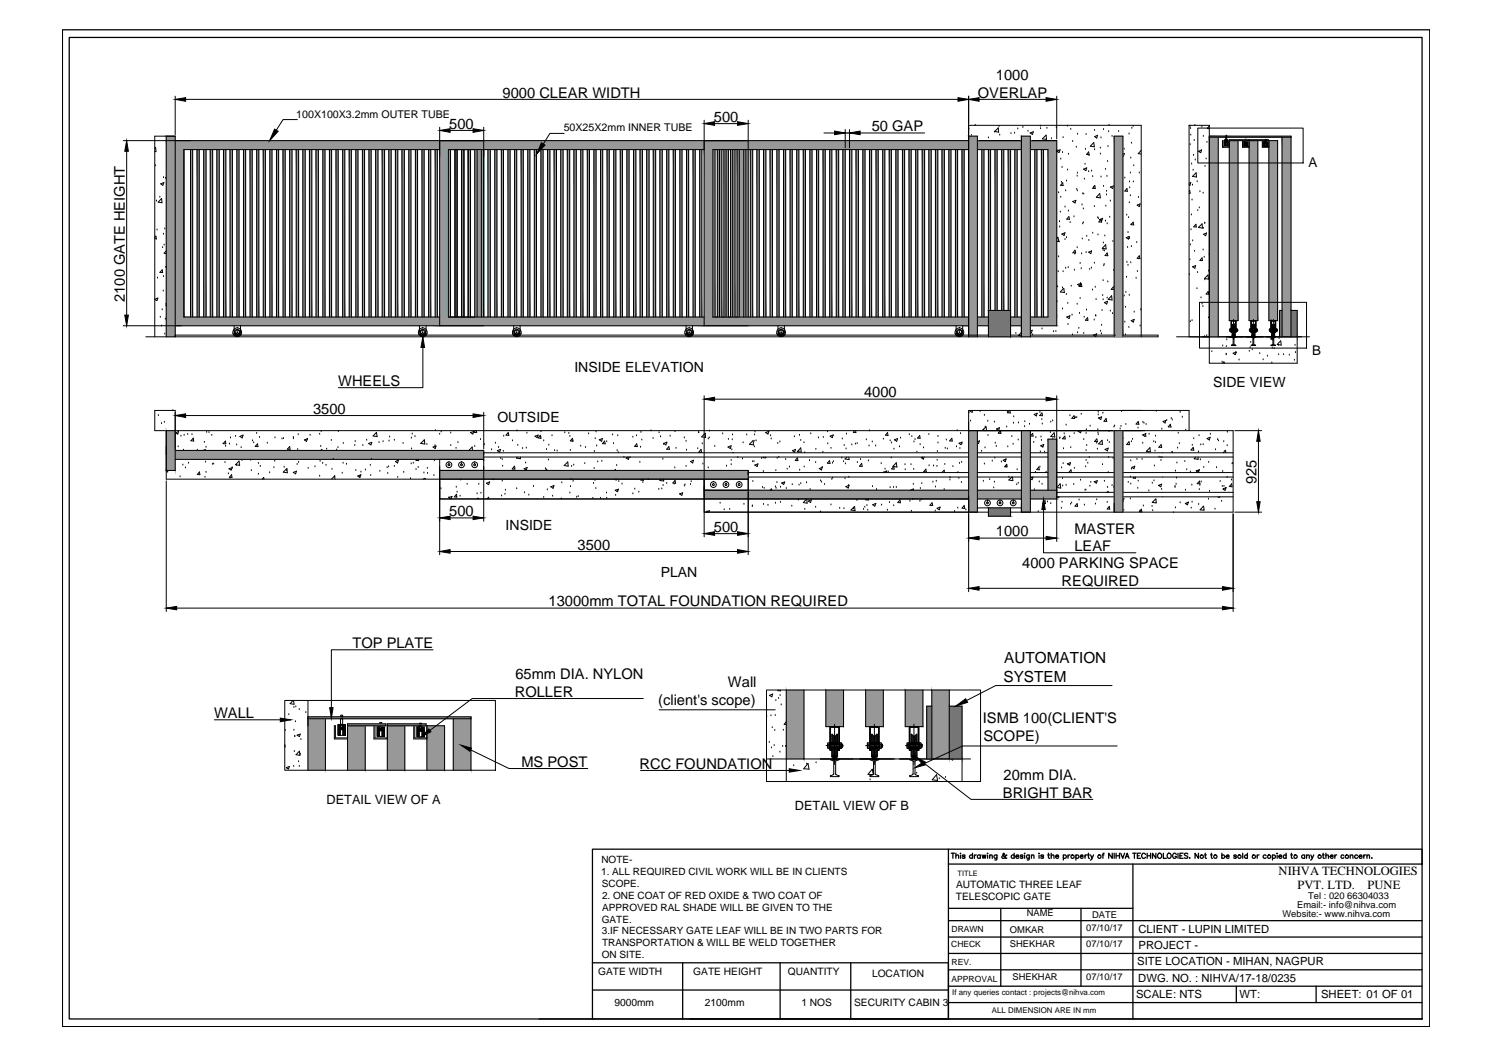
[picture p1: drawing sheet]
<svg xmlns="http://www.w3.org/2000/svg" width="297mm" height="210mm" viewBox="0 0 297 210" stroke-linecap="round" stroke-linejoin="round" font-family="sans-serif">
<defs><g id="words">
<g font-size="3">
<text x="199.8" y="132">AUTOMATION</text>
<text x="199.7" y="135.6">SYSTEM</text>
</g>
<g font-size="2.9">
<text x="198.1" y="15.9">1000</text>
<text x="100" y="19.4">9000 CLEAR WIDTH</text>
<text x="194.5" y="19.4">OVERLAP</text>
<text x="89.4" y="25.6">500</text>
<text x="142" y="24.2">500</text>
<text x="173.5" y="26.1">50 GAP</text>
<text x="24.8" y="60.1" transform="rotate(-90 24.8 60.1)">2100 GATE HEIGHT</text>
<text x="67.3" y="76.8">WHEELS</text>
<text x="62.3" y="82.3">3500</text>
<text x="171.9" y="79">4000</text>
<text x="250" y="96.3" transform="rotate(-90 250 96.3)">925</text>
<text x="89.4" y="102.7">500</text>
<text x="142" y="105.8">500</text>
<text x="198.1" y="106.7">1000</text>
<text x="213.8" y="106.2">MASTER</text>
<text x="114.9" y="109.3">3500</text>
<text x="203.4" y="113">4000 PARKING SPACE</text>
<text x="213.8" y="109.7">LEAF</text>
<text x="211.2" y="116.6">REQUIRED</text>
<text x="109.1" y="120.5">13000mm TOTAL FOUNDATION REQUIRED</text>
<text x="70.1" y="128.9">TOP PLATE</text>
<text x="102.5" y="135.1">65mm DIA. NYLON</text>
<text x="144.8" y="136.7">Wall</text>
<text x="42.6" y="142.9">WALL</text>
<text x="102.4" y="138.6">ROLLER</text>
<text x="131" y="140.3">(client's scope)</text>
<text x="195.6" y="143.9">ISMB 100(CLIENT'S</text>
<text x="195.7" y="147.5">SCOPE)</text>
<text x="103.7" y="152.5">MS POST</text>
<text x="127.2" y="152.9">RCC FOUNDATION</text>
<text x="199.7" y="155.2">20mm DIA.</text>
<text x="199.5" y="158.7">BRIGHT BAR</text>
</g>
<g font-size="2.8">
<text x="114.3" y="74">INSIDE ELEVATION</text>
<text x="241.4" y="77.1">SIDE VIEW</text>
<text x="98.9" y="83.9">OUTSIDE</text>
<text x="100.6" y="105.4">INSIDE</text>
<text x="131.5" y="114.7">PLAN</text>
</g>
<g font-size="2.7">
<text x="260.4" y="33.3">A</text>
<text x="261.1" y="70.6">B</text>
</g>
<g font-size="2.5">
<text x="65" y="160">DETAIL VIEW OF A</text>
<text x="158.1" y="161.1">DETAIL VIEW OF B</text>
<text x="254.4" y="174">NIHVA TECHNOLOGIES</text>
<text x="258.1" y="176.9">PVT. LTD.</text>
<text x="272.1" y="176.9">PUNE</text>
</g>
<g font-size="2.2">
<text x="226.5" y="185.6">CLIENT - LUPIN LIMITED</text>
<text x="226.5" y="188.8">PROJECT -</text>
<text x="226.2" y="192">SITE LOCATION - MIHAN, NAGPUR</text>
<text x="226.5" y="195.4">DWG. NO. : NIHVA/17-18/0235</text>
<text x="226" y="198.6">SCALE: NTS</text>
<text x="246.6" y="198.6">WT:</text>
<text x="262.8" y="198.6">SHEET: 01 OF 01</text>
</g>
<g font-size="2.1">
<text x="58.9" y="23.4">100X100X3.2mm OUTER TUBE</text>
<text x="112.2" y="26.1">50X25X2mm INNER TUBE</text>
</g>
<g font-size="2">
<text x="119.6" y="171.7">NOTE-</text>
<text x="119.6" y="174.1">1. ALL REQUIRED CIVIL WORK WILL BE IN CLIENTS</text>
<text x="119.7" y="176.4">SCOPE.</text>
<text x="119.8" y="178.8">2. ONE COAT OF RED OXIDE &amp; TWO COAT OF</text>
<text x="190.2" y="179.2">TELESCOPIC GATE</text>
<text x="190.2" y="176.7">AUTOMATIC THREE LEAF</text>
<text x="119.7" y="183.6">GATE.</text>
<text x="119.7" y="185.9">3.IF NECESSARY GATE LEAF WILL BE IN TWO PARTS FOR</text>
<text x="119.8" y="181.2">APPROVED RAL SHADE WILL BE GIVEN TO THE</text>
<text x="119.7" y="190.6">ON SITE.</text>
<text x="119.8" y="188.3">TRANSPORTATION &amp; WILL BE WELD TOGETHER</text>
<text x="119" y="194">GATE WIDTH</text>
<text x="137.9" y="194">GATE HEIGHT</text>
<text x="156.8" y="194">QUANTITY</text>
<text x="173.5" y="194.4">LOCATION</text>
<text x="122.2" y="200.2">9000mm</text>
<text x="140.2" y="200.2">2100mm</text>
<text x="159.4" y="200.2">1 NOS</text>
<text x="169.9" y="200.2">SECURITY CABIN 3</text>
</g>
<g font-size="1.9">
<text x="260.3" y="178.8">Tel : 020 66304033</text>
<text x="200.9" y="185.5">OMKAR</text>
<text x="204.3" y="182.2">NAME</text>
<text x="216.1" y="185.2">07/10/17</text>
<text x="217.3" y="182.7">DATE</text>
<text x="255.2" y="182.5">Website:- www.nihva.com</text>
<text x="258.1" y="180.6">Email:- info@nihva.com</text>
<text x="200.9" y="188.4">SHEKHAR</text>
<text x="216.1" y="188.4">07/10/17</text>
<text x="201.4" y="195">SHEKHAR</text>
<text x="216.1" y="194.9">07/10/17</text>
</g>
<g font-size="1.7">
<text x="189.3" y="185.5">DRAWN</text>
<text x="189.2" y="188.4">CHECK</text>
<text x="189.3" y="192">REV.</text>
<text x="189.3" y="195.3">APPROVAL</text>
</g>
<g font-size="1.6">
<text x="189.5" y="197.9">If any queries contact : projects@nihva.com</text>
<text x="197.3" y="201.6">ALL DIMENSION ARE IN mm</text>
</g>
<text font-size="1.5" x="190.5" y="174.2">TITLE</text>
</g></defs>
<!-- layer: 0 -->
<g fill="#989898" stroke="#989898" stroke-width=".2">
<path d="M140.1 28v1.8h52.6zM140.1 28h52.6v1.8z"/>
<path d="M140.1 29.8v33.3h1.7zM140.1 29.8h1.7v33.3z"/>
<path d="M140.1 63.1v1.7h52.6zM140.1 63.1h52.6v1.7z"/>
<path d="M205 28v1.8h5.2zM205 28h5.2v1.8z"/>
<path d="M194.5 28v1.8h8.7zM194.5 28h8.7v1.8z"/>
<path d="M208.5 29.8v33.3h1.7zM208.5 29.8h1.7v33.3z"/>
<path d="M205 63.1v1.7h5.2zM205 63.1h5.2v1.7z"/>
<path d="M201.1 63.1v1.7h2.1zM201.1 63.1h2.1v1.7z"/>
<path d="M194.5 63.1v1.7h2.2zM194.5 63.1h2.2v1.7z"/>
<path d="M207.2 29.8v33.3h.4zM207.2 29.8h.4v33.3z"/>
<path d="M201.9 29.8v33.3h.5zM201.9 29.8h.5v33.3z"/>
<path d="M205.9 29.8v33.3h.4zM205.9 29.8h.4v33.3z"/>
<path d="M200.6 29.8v32h.5zM200.6 29.8h.5v32z"/>
<path d="M195.3 29.8v33.3h.5zM195.3 29.8h.5v33.3z"/>
<path d="M196.7 29.8v32h.4zM196.7 29.8h.4v32z"/>
<path d="M198 29.8v32h.4zM198 29.8h.4v32z"/>
<path d="M199.3 29.8v32h.4zM199.3 29.8h.4v32z"/>
<path d="M191.4 29.8v33.3h.4zM191.4 29.8h.4v33.3z"/>
<path d="M182.2 29.8v33.3h.4zM182.2 29.8h.4v33.3z"/>
<path d="M183.5 29.8v33.3h.5zM183.5 29.8h.5v33.3z"/>
<path d="M184.8 29.8v33.3h.5zM184.8 29.8h.5v33.3z"/>
<path d="M186.1 29.8v33.3h.5zM186.1 29.8h.5v33.3z"/>
<path d="M187.4 29.8v33.3h.5zM187.4 29.8h.5v33.3z"/>
<path d="M188.8 29.8v33.3h.4zM188.8 29.8h.4v33.3z"/>
<path d="M190.1 29.8v33.3h.4zM190.1 29.8h.4v33.3z"/>
<path d="M180.9 29.8v33.3h.4zM180.9 29.8h.4v33.3z"/>
<path d="M166.4 29.8v33.3h.4zM166.4 29.8h.4v33.3z"/>
<path d="M167.7 29.8v33.3h.5zM167.7 29.8h.5v33.3z"/>
<path d="M169 29.8v33.3h.5zM169 29.8h.5v33.3z"/>
<path d="M170.3 29.8v33.3h.5zM170.3 29.8h.5v33.3z"/>
<path d="M171.7 29.8v33.3h.4zM171.7 29.8h.4v33.3z"/>
<path d="M173 29.8v33.3h.4zM173 29.8h.4v33.3z"/>
<path d="M174.3 29.8v33.3h.4zM174.3 29.8h.4v33.3z"/>
<path d="M175.6 29.8v33.3h.4zM175.6 29.8h.4v33.3z"/>
<path d="M176.9 29.8v33.3h.4zM176.9 29.8h.4v33.3z"/>
<path d="M178.2 29.8v33.3h.5zM178.2 29.8h.5v33.3z"/>
<path d="M179.5 29.8v33.3h.5zM179.5 29.8h.5v33.3z"/>
<path d="M165.1 29.8v33.3h.4zM165.1 29.8h.4v33.3z"/>
<path d="M149.3 29.8v33.3h.4zM149.3 29.8h.4v33.3z"/>
<path d="M150.6 29.8v33.3h.5zM150.6 29.8h.5v33.3z"/>
<path d="M151.9 29.8v33.3h.5zM151.9 29.8h.5v33.3z"/>
<path d="M153.2 29.8v33.3h.5zM153.2 29.8h.5v33.3z"/>
<path d="M154.6 29.8v33.3h.4zM154.6 29.8h.4v33.3z"/>
<path d="M155.9 29.8v33.3h.4zM155.9 29.8h.4v33.3z"/>
<path d="M157.2 29.8v33.3h.4zM157.2 29.8h.4v33.3z"/>
<path d="M158.5 29.8v33.3h.4zM158.5 29.8h.4v33.3z"/>
<path d="M159.8 29.8v33.3h.4zM159.8 29.8h.4v33.3z"/>
<path d="M161.1 29.8v33.3h.5zM161.1 29.8h.5v33.3z"/>
<path d="M162.4 29.8v33.3h.5zM162.4 29.8h.5v33.3z"/>
<path d="M163.8 29.8v33.3h.4zM163.8 29.8h.4v33.3z"/>
<path d="M148.4 29.8v33.3h.5zM148.4 29.8h.5v33.3z"/>
<path d="M147.1 29.8v33.3h.9zM147.1 29.8h.9v33.3z"/>
<path d="M148 29.8v33.3h.4zM148 29.8h.4v33.3z"/>
<path d="M87.5 28v1.8h52.6zM87.5 28h52.6v1.8z"/>
<path d="M87.5 29.8v33.3h1.7zM87.5 29.8h1.7v33.3z"/>
<path d="M87.5 63.1v1.7h52.6zM87.5 63.1h52.6v1.7z"/>
<path d="M142.7 29.8v33.3h.4zM142.7 29.8h.4v33.3z"/>
<path d="M146.7 29.8v33.3h.4zM146.7 29.8h.4v33.3z"/>
<path d="M145.3 29.8v33.3h.5zM145.3 29.8h.5v33.3z"/>
<path d="M144 29.8v33.3h.5zM144 29.8h.5v33.3z"/>
<path d="M145.8 29.8v33.3h.4zM145.8 29.8h.4v33.3z"/>
<path d="M141.8 29.8v33.3h.5zM141.8 29.8h.5v33.3z"/>
<path d="M143.1 29.8v33.3h.5zM143.1 29.8h.5v33.3z"/>
<path d="M144.5 29.8v33.3h.4zM144.5 29.8h.4v33.3z"/>
<path d="M95.8 29.8v33.3h.4zM95.8 29.8h.4v33.3z"/>
<path d="M89.2 29.8v33.3h.4zM89.2 29.8h.4v33.3z"/>
<path d="M90.5 29.8v33.3h.4zM90.5 29.8h.4v33.3z"/>
<path d="M91.8 29.8v33.3h.5zM91.8 29.8h.5v33.3z"/>
<path d="M93.1 29.8v33.3h.5zM93.1 29.8h.5v33.3z"/>
<path d="M94.5 29.8v33.3h.4zM94.5 29.8h.4v33.3z"/>
<path d="M139.2 29.8v33.3h.4zM139.2 29.8h.4v33.3z"/>
<path d="M132.6 29.8v33.3h.5zM132.6 29.8h.5v33.3z"/>
<path d="M134 29.8v33.3h.4zM134 29.8h.4v33.3z"/>
<path d="M135.3 29.8v33.3h.4zM135.3 29.8h.4v33.3z"/>
<path d="M136.6 29.8v33.3h.4zM136.6 29.8h.4v33.3z"/>
<path d="M137.9 29.8v33.3h.4zM137.9 29.8h.4v33.3z"/>
<path d="M131.3 29.8v33.3h.5zM131.3 29.8h.5v33.3z"/>
<path d="M115.5 29.8v33.3h.5zM115.5 29.8h.5v33.3z"/>
<path d="M116.9 29.8v33.3h.4zM116.9 29.8h.4v33.3z"/>
<path d="M118.2 29.8v33.3h.4zM118.2 29.8h.4v33.3z"/>
<path d="M119.5 29.8v33.3h.4zM119.5 29.8h.4v33.3z"/>
<path d="M120.8 29.8v33.3h.4zM120.8 29.8h.4v33.3z"/>
<path d="M122.1 29.8v33.3h.4zM122.1 29.8h.4v33.3z"/>
<path d="M123.4 29.8v33.3h.4zM123.4 29.8h.4v33.3z"/>
<path d="M124.7 29.8v33.3h.5zM124.7 29.8h.5v33.3z"/>
<path d="M126 29.8v33.3h.5zM126 29.8h.5v33.3z"/>
<path d="M127.4 29.8v33.3h.4zM127.4 29.8h.4v33.3z"/>
<path d="M128.7 29.8v33.3h.4zM128.7 29.8h.4v33.3z"/>
<path d="M130 29.8v33.3h.4zM130 29.8h.4v33.3z"/>
<path d="M114.2 29.8v33.3h.5zM114.2 29.8h.5v33.3z"/>
<path d="M102.4 29.8v33.3h.4zM102.4 29.8h.4v33.3z"/>
<path d="M103.7 29.8v33.3h.4zM103.7 29.8h.4v33.3z"/>
<path d="M105 29.8v33.3h.4zM105 29.8h.4v33.3z"/>
<path d="M106.3 29.8v33.3h.4zM106.3 29.8h.4v33.3z"/>
<path d="M107.6 29.8v33.3h.4zM107.6 29.8h.4v33.3z"/>
<path d="M108.9 29.8v33.3h.5zM108.9 29.8h.5v33.3z"/>
<path d="M110.3 29.8v33.3h.4zM110.3 29.8h.4v33.3z"/>
<path d="M111.6 29.8v33.3h.4zM111.6 29.8h.4v33.3z"/>
<path d="M112.9 29.8v33.3h.4zM112.9 29.8h.4v33.3z"/>
<path d="M101.1 29.8v33.3h.4zM101.1 29.8h.4v33.3z"/>
<path d="M97.1 29.8v33.3h.5zM97.1 29.8h.5v33.3z"/>
<path d="M98.4 29.8v33.3h.5zM98.4 29.8h.5v33.3z"/>
<path d="M99.8 29.8v33.3h.4zM99.8 29.8h.4v33.3z"/>
<path d="M94.9 29.8v33.3h.9zM94.9 29.8h.9v33.3z"/>
<path d="M34.9 28v1.8h52.6zM34.9 28h52.6v1.8z"/>
<path d="M34.9 29.8v33.3h1.7zM34.9 29.8h1.7v33.3z"/>
<path d="M34.9 63.1v1.7h52.6zM34.9 63.1h52.6v1.7z"/>
<path d="M86.6 29.8v33.3h.4zM86.6 29.8h.4v33.3z"/>
<path d="M70.8 29.8v33.3h.4zM70.8 29.8h.4v33.3z"/>
<path d="M72.1 29.8v33.3h.4zM72.1 29.8h.4v33.3z"/>
<path d="M73.4 29.8v33.3h.4zM73.4 29.8h.4v33.3z"/>
<path d="M74.7 29.8v33.3h.5zM74.7 29.8h.5v33.3z"/>
<path d="M76 29.8v33.3h.5zM76 29.8h.5v33.3z"/>
<path d="M77.4 29.8v33.3h.4zM77.4 29.8h.4v33.3z"/>
<path d="M78.7 29.8v33.3h.4zM78.7 29.8h.4v33.3z"/>
<path d="M80 29.8v33.3h.4zM80 29.8h.4v33.3z"/>
<path d="M81.3 29.8v33.3h.5zM81.3 29.8h.5v33.3z"/>
<path d="M82.6 29.8v33.3h.5zM82.6 29.8h.5v33.3z"/>
<path d="M84 29.8v33.3h.4zM84 29.8h.4v33.3z"/>
<path d="M85.3 29.8v33.3h.4zM85.3 29.8h.4v33.3z"/>
<path d="M69.5 29.8v33.3h.4zM69.5 29.8h.4v33.3z"/>
<path d="M56.3 29.8v33.3h.4zM56.3 29.8h.4v33.3z"/>
<path d="M57.6 29.8v33.3h.5zM57.6 29.8h.5v33.3z"/>
<path d="M58.9 29.8v33.3h.5zM58.9 29.8h.5v33.3z"/>
<path d="M60.3 29.8v33.3h.4zM60.3 29.8h.4v33.3z"/>
<path d="M61.6 29.8v33.3h.4zM61.6 29.8h.4v33.3z"/>
<path d="M62.9 29.8v33.3h.4zM62.9 29.8h.4v33.3z"/>
<path d="M64.2 29.8v33.3h.5zM64.2 29.8h.5v33.3z"/>
<path d="M65.5 29.8v33.3h.5zM65.5 29.8h.5v33.3z"/>
<path d="M66.9 29.8v33.3h.4zM66.9 29.8h.4v33.3z"/>
<path d="M68.2 29.8v33.3h.4zM68.2 29.8h.4v33.3z"/>
<path d="M55 29.8v33.3h.4zM55 29.8h.4v33.3z"/>
<path d="M47.1 29.8v33.3h.5zM47.1 29.8h.5v33.3z"/>
<path d="M48.4 29.8v33.3h.5zM48.4 29.8h.5v33.3z"/>
<path d="M49.8 29.8v33.3h.4zM49.8 29.8h.4v33.3z"/>
<path d="M51.1 29.8v33.3h.4zM51.1 29.8h.4v33.3z"/>
<path d="M52.4 29.8v33.3h.4zM52.4 29.8h.4v33.3z"/>
<path d="M53.7 29.8v33.3h.4zM53.7 29.8h.4v33.3z"/>
<path d="M45.8 29.8v33.3h.4zM45.8 29.8h.4v33.3z"/>
<path d="M37.9 29.8v33.3h.4zM37.9 29.8h.4v33.3z"/>
<path d="M39.2 29.8v33.3h.4zM39.2 29.8h.4v33.3z"/>
<path d="M40.5 29.8v33.3h.5zM40.5 29.8h.5v33.3z"/>
<path d="M41.8 29.8v33.3h.5zM41.8 29.8h.5v33.3z"/>
<path d="M43.2 29.8v33.3h.4zM43.2 29.8h.4v33.3z"/>
<path d="M44.5 29.8v33.3h.4zM44.5 29.8h.4v33.3z"/>
<path d="M33.1 27.1v.9h1.8zM33.1 27.1h1.8v.9z"/>
<path d="M33.1 28v39h1.8zM33.1 28h1.8v39z"/>
<path d="M203.2 27.1v.9h1.8zM203.2 27.1h1.8v.9z"/>
<path d="M203.2 28v39h1.8zM203.2 28h1.8v39z"/>
<path d="M192.7 27.1v.9h1.8zM192.7 27.1h1.8v.9z"/>
<path d="M192.7 28v39h1.8zM192.7 28h1.8v39z"/>
<path d="M221.7 27.1v39.9h1.7zM221.7 27.1h1.7v39.9z"/>
<path d="M240.6 27.3v39.7h1.8zM240.6 27.3h1.8v39.7z"/>
<path d="M255.1 27.3v39.7h1.8zM255.1 27.3h1.8v39.7z"/>
<path d="M252.4 28v35.8h1.8zM252.4 28h1.8v35.8z"/>
<path d="M248.5 28v35.8h1.7zM248.5 28h1.7v35.8z"/>
<path d="M244.6 28v35.8h1.7zM244.6 28h1.7v35.8z"/>
<path d="M240.6 27.1v.2h16.3zM240.6 27.1h16.3v.2z"/>
<path d="M248.5 27.8v.2h3.9zM248.5 27.8h3.9v.2z"/>
<path d="M244.6 27.8v.2h3.8zM244.6 27.8h3.8v.2z"/>
<path d="M33.1 85.7v7.9h1.8zM33.1 85.7h1.8v7.9z"/>
<path d="M192.7 85.7v16.2h1.8zM192.7 85.7h1.8v16.2z"/>
<path d="M203.2 85.7v16.2h1.8zM203.2 85.7h1.8v16.2z"/>
<path d="M140.1 97.5v1.8h52.6zM140.1 97.5h52.6v1.8z"/>
<path d="M34.9 89.6v1.8h61.3zM34.9 89.6h61.3v1.8z"/>
<path d="M87.5 93.6v1.7h61.4zM87.5 93.6h61.4v1.7z"/>
<path d="M205 97.5v1.8h5.2zM205 97.5h5.2v1.8z"/>
<path d="M194.5 97.5v1.8h8.7zM194.5 97.5h8.7v1.8z"/>
<path d="M208.5 87.4v10.1h1.7zM208.5 87.4h1.7v10.1z"/>
<path d="M221.7 85.7v16.2h1.7zM221.7 85.7h1.7v16.2z"/>
<path d="M61.3 143v10.2h3.4zM61.3 143h3.4v10.2z"/>
<path d="M90.2 143v10.2h3.5zM90.2 143h3.5v10.2z"/>
<path d="M84.9 144.4v8.8h3.5zM84.9 144.4h3.5v8.8z"/>
<path d="M77.1 144.4v8.8h3.4zM77.1 144.4h3.4v8.8z"/>
<path d="M69.1 144.4v8.8h3.6zM69.1 144.4h3.6v8.8z"/>
<path d="M61.3 142.6v.4h32.4zM61.3 142.6h32.4v.4z"/>
<path d="M77.1 144v.4h7.7zM77.1 144h7.7v.4z"/>
<path d="M69.1 144v.4h7.7zM69.1 144h7.7v.4z"/>
<path d="M156.4 137.3v13.7h3.5zM156.4 137.3h3.5v13.7z"/>
<path d="M185.4 137.3v13.7h3.5zM185.4 137.3h3.5v13.7z"/>
<path d="M180.1 137.3v7.3h3.5zM180.1 137.3h3.5v7.3z"/>
<path d="M172.2 137.3v7.3h3.5zM172.2 137.3h3.5v7.3z"/>
<path d="M164.3 137.3v7.3h3.5zM164.3 137.3h3.5v7.3z"/>
</g>
<g fill="none" stroke="#000" stroke-width=".2">
<path d="M34.9 19.1v7.7M36.9 19.8h153.7M192.7 19.1v47.9M194.8 19.8h13.3M210.2 19.1v8.5M24.5 28h168.2M25.2 30.1v32.6M30.8 29.5l.2-.2v.9l-.2-.1M30.9 33h.1M31.8 39.2h.1M32 36.6l.6-.3-.2 .6zM32.1 39.5l.1 .8-.7-.1z"/>
<path d="M32.5 35.3h.1M32.9 35.5h.1M33.1 27.1v39.9M37.9 29.8v33.3M38.3 29.8v33.3M39.2 29.8v33.3M39.6 29.8v33.3M40.5 29.8v33.3M41 29.8v33.3M41.8 29.8v33.3M42.3 29.8v33.3M43.2 29.8v33.3"/>
<path d="M43.6 29.8v33.3M44.5 29.8v33.3M44.9 29.8v33.3M45.8 29.8v33.3M46.2 29.8v33.3M47.1 29.8v33.3M47.6 29.8v33.3M48.4 29.8v33.3M48.9 29.8v33.3M49.8 29.8v33.3M50.2 29.8v33.3M51.1 29.8v33.3"/>
<path d="M51.5 29.8v33.3M52.4 29.8v33.3M52.8 29.8v33.3M53.7 29.8v33.3M54.1 29.8v33.3M55 29.8v33.3M55.4 29.8v33.3M56.3 29.8v33.3M56.7 29.8v33.3M57.6 29.8v33.3M58.1 29.8v33.3M58.9 29.8v33.3"/>
<path d="M59.2 23.8h-2.9l-1.3 2.1M59.4 29.8v33.3M60.3 29.8v33.3M60.7 29.8v33.3M61.6 29.8v33.3M62 29.8v33.3M62.9 29.8v33.3M63.3 29.8v33.3M64.2 29.8v33.3M64.7 29.8v33.3M65.5 29.8v33.3M66 29.8v33.3"/>
<path d="M66.9 29.8v33.3M67.3 29.8v33.3M68.2 29.8v33.3M68.6 29.8v33.3M69.5 29.8v33.3M69.9 29.8v33.3M70.8 29.8v33.3M71.2 29.8v33.3M72.1 29.8v33.3M72.5 29.8v33.3M73.4 29.8v33.3M73.8 29.8v33.3"/>
<path d="M74.7 29.8v33.3M75.2 29.8v33.3M76 29.8v33.3M76.5 29.8v33.3M77.4 29.8v33.3M77.8 29.8v33.3M78.7 29.8v33.3M79.1 29.8v33.3M80 29.8v33.3M80.4 29.8v33.3M81.3 29.8v33.3M81.8 29.8v33.3"/>
<path d="M82.6 29.8v33.3M83.1 29.8v33.3M84 29.8v33.3M84.4 29.8v33.3M85.3 29.8v33.3M85.7 29.8v33.3M86.6 29.8v33.3M87 29.8v33.3M87.5 29.8h-50.9v33.3h50.9M87.5 25.3v39.5M89.5 26h4.6M89.6 29.8v33.3"/>
<path d="M90.5 29.8v33.3M90.9 29.8v33.3M91.8 29.8v33.3M92.3 29.8v33.3M93.1 29.8v33.3M93.6 29.8v33.3M94.5 29.8v33.3M94.9 29.8v33.3M95.8 29.8v33.3M96.2 25.3v37.8M97.1 29.8v33.3M97.6 29.8v33.3"/>
<path d="M98.4 29.8v33.3M98.9 29.8v33.3M99.8 29.8v33.3M100.2 29.8v33.3M101.1 29.8v33.3M101.5 29.8v33.3M102.4 29.8v33.3M102.8 29.8v33.3M103.7 29.8v33.3M104.1 29.8v33.3M105 29.8v33.3M105.4 29.8v33.3"/>
<path d="M106.3 29.8v33.3M106.7 29.8v33.3M107.6 29.8v33.3M108 29.8v33.3M108.9 29.8v33.3M109.4 29.8v33.3M110.3 29.8v33.3M110.7 29.8v33.3M111.6 29.8v33.3M112 29.8v33.3M112.2 26.5h-2.8l-1.3 2.2M112.9 29.8v33.3"/>
<path d="M113.3 29.8v33.3M114.2 29.8v33.3M114.7 29.8v33.3M115.5 29.8v33.3M116 29.8v33.3M116.9 29.8v33.3M117.3 29.8v33.3M118.2 29.8v33.3M118.6 29.8v33.3M119.5 29.8v33.3M119.9 29.8v33.3M120.8 29.8v33.3"/>
<path d="M121.2 29.8v33.3M122.1 29.8v33.3M122.5 29.8v33.3M123.4 29.8v33.3M123.8 29.8v33.3M124.7 29.8v33.3M125.2 29.8v33.3M126 29.8v33.3M126.5 29.8v33.3M127.4 29.8v33.3M127.8 29.8v33.3M128.7 29.8v33.3"/>
<path d="M129.1 29.8v33.3M130 29.8v33.3M130.4 29.8v33.3M131.3 29.8v33.3M131.8 29.8v33.3M132.6 29.8v33.3M133.1 29.8v33.3M134 29.8v33.3M134.4 29.8v33.3M135.3 29.8v33.3M135.7 29.8v33.3M136.6 29.8v33.3"/>
<path d="M137 29.8v33.3M137.9 29.8v33.3M138.3 29.8v33.3M139.2 29.8v33.3M139.6 29.8v33.3M140.1 29.8h-50.9v33.3h50.9M140.1 23.9v40.9M142.2 24.6h4.5M142.3 29.8v33.3M142.7 29.8v33.3M143.1 29.8v33.3M143.6 29.8v33.3"/>
<path d="M144 29.8v33.3M144.5 29.8v33.3M144.9 29.8v33.3M145.3 29.8v33.3M145.8 29.8v33.3M146.2 29.8v33.3M146.7 29.8v33.3M147.1 29.8v33.3M148 29.8v33.3M148.4 29.8v33.3M148.9 23.9v39.2M149.3 29.8v33.3"/>
<path d="M149.7 29.8v33.3M150.6 29.8v33.3M151.1 29.8v33.3M151.9 29.8v33.3M152.4 29.8v33.3M153.2 29.8v33.3M153.7 29.8v33.3M154.6 29.8v33.3M155 29.8v33.3M155.9 29.8v33.3M156.3 29.8v33.3M157.2 29.8v33.3"/>
<path d="M157.6 29.8v33.3M158.5 29.8v33.3M158.9 29.8v33.3M159.8 29.8v33.3M160.2 29.8v33.3M161.1 29.8v33.3M161.6 29.8v33.3M162.4 29.8v33.3M162.9 29.8v33.3M163.8 29.8v33.3M163.9 26.5h2.1M164.2 29.8v33.3"/>
<path d="M165.1 29.8v33.3M165.5 29.8v33.3M166.4 29.8v33.3M166.8 29.8v33.3M167.7 29.8v33.3M168.2 25.8v3.6M168.2 29.8v33.3M168.2 26.5h.8M169 25.8v3.6M169 29.8v33.3M169.5 29.8v33.3M170.3 29.8v33.3"/>
<path d="M170.8 29.8v33.3M171.1 26.5h12.9M171.7 29.8v33.3M172.1 29.8v33.3M173 29.8v33.3M173.4 29.8v33.3M174.3 29.8v33.3M174.7 29.8v33.3M175.6 29.8v33.3M176 29.8v33.3M176.9 29.8v33.3M177.3 29.8v33.3"/>
<path d="M178.2 29.8v33.3M178.7 29.8v33.3M179.5 29.8v33.3M180 29.8v33.3M180.9 29.8v33.3M181.3 29.8v33.3M182.2 29.8v33.3M182.6 29.8v33.3M183.5 29.8v33.3M184 29.8v33.3M184.8 29.8v33.3M185.3 29.8v33.3"/>
<path d="M186.1 29.8v33.3M186.6 29.8v33.3M187.4 29.8v33.3M187.9 29.8v33.3M188.8 29.8v33.3M189.2 29.8v33.3M190.1 29.8v33.3M190.5 29.8v33.3M191.4 29.8v33.3M191.8 29.8v33.3M192.7 29.8h-50.9v33.3h50.9M192.7 25.5h.1"/>
<path d="M192.7 27.1h1.8v39.9M192.7 24.9h34.3v42.1M192.8 25.5l-.1 .2M193.3 27h.1M194 24.9h.1M194.5 28h8.7M194.5 29.8h8.7M195.3 29.8v33.3M195.8 29.8v33.3M196.7 27.4h.1M196.7 29.8v37.2M197.1 29.8v32"/>
<path d="M197.9 26.3h.1M198 29.8v32M198.4 29.8v32M198.6 25.4l.1 .9-.8-.1zM198.8 25.1h.1M198.9 26.9h.1M199.3 29.8v32M199.7 29.8v32M200.6 29.8v32M201.1 29.8v37.2M201.1 26.6h.1M201.9 26.5h.1"/>
<path d="M201.9 29.8v33.3M202.4 29.8v33.3M202.5 25.7h.1M203.5 25.4h.1M204.5 26.1h.1M204.9 26.5l.7-.3-.2 .6zM205 28h5.2v36.8h-5.2M205 29.8h3.5v33.3h-3.5M205.9 29.8v33.3M206.3 29.8v33.3M207 25.1h.1M207 25.6h.1"/>
<path d="M207.2 29.8v33.3M207.4 27.6l.7-.7 .1 .8-.8-.1M207.6 29.8v33.3M208.3 25.5h.1M209.2 27.6h.1M210.2 25.4h.1M210.2 30v.2M210.3 30.1l.6-.3-.2 .6zM210.6 38.4h.1M211 39.2h.1M211 31.7h.1M211.2 36.3h.1"/>
<path d="M211.3 33.3h.1M211.4 30.4h.1M211.4 36.4l.1 .5h-.5zM211.5 27.4h.1M212 38h.1M212.2 36h.1M212.4 25.1h.1M212.4 33.8h.1M212.6 30.7h.1M213 25.7h.1M213.4 28.2h.1M214.1 39.8l-.2 .6-.5-.3 .7-.2"/>
<path d="M214.1 29.3h.1M214.2 37.7h.1M214.3 35.1h.1M214.3 34.5h.1M214.3 38h.1M214.4 26.7h.1M215.4 38.6h.1M215.6 33.7l.6-.3-.2 .6zM215.6 38.6h.1M215.7 35.6h.1M215.9 32.7h.1M216 29.7h.1"/>
<path d="M216.1 26.8h.1M216.6 34.2h.1M216.6 30.2l.1 .6-.5-.1zM216.7 30.9h.1M217.2 34h.1M217.4 35.1h.1M217.6 37.3h.1M217.6 28.4l.1 .8-.8-.1zM217.8 26h.1M217.8 29.8h.1M217.8 27.2l.6-.3-.2 .6zM217.8 36.9l.1 .6h-.5z"/>
<path d="M218.8 38.5l.1 .9-.8-.2zM218.9 30.6h.1M218.9 29.5h.1M219 27.4h.1M219 35.2h.1M219.6 25.8h.1M219.6 37.1h.1M219.9 33.7h.1M220.1 38.1h.1M220.1 38.8h.1M220.2 35.1h.1M220.4 32.1h.1"/>
<path d="M220.4 29.2h.1M220.6 26.2h.1M220.7 24.9h.1M220.9 37.2l.6-.2-.1 .5zM221.2 27.1h.1M222.6 26.2h.1M223.4 30.6l.3-.1-.2 .6-.1-.1M223.7 29.7h.1M223.8 35.4h.1M224.2 37.5l.1 .6-.5-.1zM224.6 26.7h.1M224.7 36.2h.1"/>
<path d="M224.8 37.4h.1M224.9 34.4h.1M224.9 38.9h.1M225 31.5h.1M225.1 28.5h.1M225.2 25.5h.1M225.4 25.1h.1M225.5 36.2h.1M225.6 33h.1M226.5 39.3h.1M226.7 34.4h.1M227 29.9l-.5 .7h.5"/>
<path d="M236.6 36.4l.3-.1-.2 .6-.1-.2M236.7 37.9l-.1 .1M236.7 37.9l.1 .5h-.2M236.8 28.8h.1M236.9 24.9v.2l-.3-.1M236.9 25.6h.1M236.9 26.9h.1M237.1 32.6h.1M237.2 39.8h.1M237.3 36.8h.1M237.3 35.1l.7-.7 .1 .8zM237.4 33.9h.1"/>
<path d="M237.5 30.9h.1M237.6 27.9h.1M237.7 25h.1M237.8 31.8h.1M238.2 36.2h.1M238.3 25.5h21v6.9h-21zM238.4 30.1l.7-.3-.2 .6zM238.7 38.1h.1M239.1 25.3h.1M239.4 38.4h.1M239.4 27.1h.1M239.7 33.1h.1"/>
<path d="M240 31.6h.1M240.1 28.3h.1M240.6 25.1l-.4 .5h.4M240.6 27.1h16.3v39.9M240.6 27.3h16.3M242.4 27.3v39.8M243.6 28.1l.2-.2v1.1M243.6 27.9h.1M243.7 27.9l-.1 .1M243.8 28.2l-.2 .2M243.8 28.3l-.2 .2M243.8 28.4l-.2 .2"/>
<path d="M243.8 28.2h.4v.2h-.4zM243.8 28.2h.1M243.8 27.9l-.2 .3M243.8 28l-.2 .2M243.8 28.1l-.2 .2M243.8 28.4l-.2 .3M243.8 28.5l-.2 .2M243.8 28.6l-.2 .2M243.8 28.7l-.2 .2M243.8 28.7l-.2 .3M243.8 28.8l-.1 .2M243.8 28.9v.1"/>
<path d="M243.9 27.3h.2v.6h-.2zM243.9 27.9v.3M243.9 28.3v.1M243.9 27.9h.2M243.9 28.3h.2M243.9 26.9h.2v.2h-.2zM243.9 28.2v-.3h.2l-.1 .3M244 28.3v.1M244.1 27.9v.3M244.1 28.3v.1M244.1 28.4h.1M244.1 28.2h.1"/>
<path d="M244.1 27.9v1.1M244.2 27.9h-.1M244.2 27.9l-.1 .1M244.3 27.9l-.2 .2M244.3 27.9l-.2 .3M244.3 28.1l-.1 .2 .1-.1M244.3 28l-.1 .2M244.3 28.2l-.2 .2M244.3 28.3l-.2 .2M244.3 28.4l-.2 .2M244.3 28.4l-.2 .3M244.3 28.5l-.2 .3"/>
<path d="M244.3 28.6l-.2 .3M244.3 28.7l-.2 .2M244.3 28.8l-.1 .2M244.3 28.9v.1M244.6 29.2h-1.3v-1.2h-.1v1.3h1.4M244.6 28h3.8v-.2h-3.8v36M246.3 28v35.8h-1.8M247.2 28v1.3h1.3M247.3 28v1.2h1.2M247.5 28.1l.1-.1-.1 .2M247.7 28.3h.1M247.7 28.3h.3"/>
<path d="M247.7 28l-.2 .2M247.7 28.3l-.2 .2M247.7 28.4l-.2 .2M247.7 28.5l-.2 .2M247.7 28.3v.2M247.7 27.7h.3v.1h-.3zM247.7 28.1l-.2 .2M247.7 28.2l-.2 .2M247.7 28.5l-.2 .3M247.7 28.6l-.2 .2M247.7 28.7l-.2 .2M247.7 28.7l-.2 .3"/>
<path d="M247.7 28.8l-.2 .2M247.7 28.9l-.1 .1M247.7 29h.1M247.7 28.1l.1 .2M247.8 28.4v.1M247.9 28l.1 .3M247.9 28h-.2v1M247.9 28.3l-.2 .1h.3M247.9 28.3l.1 .1M247.9 28v.3M247.9 28.4v.1M247.9 28l-.2 .1"/>
<path d="M248 28.4v.1M248 28.5h.1M248 28.2l.2-.2-.2 .3M248 28.4l-.3 .1M248 28.3h.1M248 28v1l.2-.2-.2 .2M248 28.4l.2-.1-.2 .3M248 28.3v.2h-.3M248.1 28l-.1 .1M248.2 29h.1M248.2 28.1l-.2 .2M248.2 28.2l-.2 .2"/>
<path d="M248.2 28.4l-.2 .3M248.2 28.5l-.2 .2M248.2 28.6l-.2 .2M248.2 28.7l-.2 .2M248.2 28.7l-.2 .3M248.2 29h-.1M248.5 28h3.9v-.2h-3.9v36h1.7v-35.8M251.1 28v1.3h1.3M251.2 28v1.2h1.2M251.4 28.3l.3-.3v1.1M251.6 28l-.2 .1M251.6 28.3h.1"/>
<path d="M251.6 28.3h.4M251.6 28l-.2 .2M251.6 28.3l-.2 .2M251.6 28.4l-.2 .2M251.6 28.5l-.2 .2M251.6 28.3v.2h.4v-.2M251.7 28.3h.1M251.7 28.5h.2M251.7 28.1l-.3 .3M251.7 28.2l-.3 .2M251.7 28.5l-.3 .2M251.7 28.6l-.3 .2"/>
<path d="M251.7 28.7l-.3 .2M251.7 28.7l-.3 .3M251.7 28.8l-.3 .3M251.7 28.9l-.2 .2M251.7 29l-.1 .1M251.7 28.1h.1M251.7 27.7l.2 .1zM251.7 28.1h.2M251.7 28.4h.2M251.7 28.3l.1-.3 .1 .3M251.7 28.4v.1M251.8 28.4v.1"/>
<path d="M251.9 28.4v.1M251.9 28.1h.1M251.9 28.8l.3-.2-.3 .3M251.9 28v1.1M252 28.3h.1M252 28l-.1 .1M252.1 28l-.2 .2M252.2 28.1l-.2 .2M252.2 28.2l-.2 .2M252.2 28.3l-.3 .3M252.2 28.4l-.3 .3M252.2 28l-.3 .2"/>
<path d="M252.2 28.5l-.3 .2M252.2 28.7l-.3 .3M252.2 28.8l-.3 .2M252.2 28.9l-.2 .2M252.2 29l-.1 .1M252.2 29v.1M252.4 28h1.8v35.8h-1.8zM255.1 27.3v39.7M30.8 59.5l.6-.2-.2 .5-.4-.2M31 47l-.2 .2M31 46.9l.1 .6h-.3M31.1 40h.1"/>
<path d="M31.3 45.8h.1M31.3 55.3h.1M32.3 53.7l.1 .5h-.6zM32.4 49.3h.1M32.5 57.9h.1M32.5 55h.1M32.5 46.6h.1M32.7 48.8h.1M32.8 45.6h.1M33.1 49.9l-.4 .5 .4 .1M33.1 53l-.2 .1 .2 .1M210.4 57.1h.1"/>
<path d="M210.5 47.2l-.3 .3M210.5 47.2l.1 .8h-.4M210.5 54.1h.1M210.6 47.8h.1M210.6 51.1h.1M210.7 48.1h.1M210.8 44.1h.1M210.8 45.2h.1M211 42.2h.1M211.4 57.3h.1M211.5 54.1h.1M211.6 57.4l.2 .8-.8-.1z"/>
<path d="M211.7 46.9l.2-.6-.6 .3 .4 .3M211.9 41.2h.1M211.9 47.7h.1M212 53.4h.1M212.1 58.6h.1M212.2 47.3h.1M212.5 53.3h.1M212.6 42h.1M212.7 43.1l.1 .5h-.6zM212.9 44.3h.1M213.1 56.9h.1M213.7 43.1h.1"/>
<path d="M213.8 53.8h.1M213.8 50.5h.1M213.9 49.8l.1 .5h-.5zM214.3 49.3h.1M214.8 56.9h.1M214.9 59.4h.1M214.9 52.4h.1M215 56.4h.1M215 56.3l-.1 .6-.5-.3 .6-.2M215.1 53.5h.1M215.2 56.5v.5h-.5zM215.2 50.5h.1"/>
<path d="M215.3 40.8h.1M215.3 47.5h.1M215.4 44.5h.1M215.5 41.6h.1M215.5 44.3h.1M216.1 50.2h.1M216.2 47h.1M216.6 50.2l.6-.3-.2 .6zM216.6 47.8h.1M216.8 53.6h.1M217.1 53.3h.1M217.4 57.7h.1"/>
<path d="M217.4 46.4h.1M217.7 41.1h.1M217.7 52.4h.1M217.9 57.2h.1M218.1 59.6h.1M218.4 43.3h.1M218.5 46.7h.1M218.5 43.5h.1M218.8 43.7l.6-.3-.2 .6zM219 43.6l.2 .6h-.6zM219.4 58.8h.1M219.5 55.8h.1"/>
<path d="M219.5 49.8h.1M219.5 59.6h.1M219.5 48.3h.1M219.6 52.9h.1M219.7 52.6h.1M219.7 49.9h.1M219.8 46.9h.1M219.9 44h.1M220 48.7l.1 .8-.8-.1zM220 41h.1M220.3 59.3h.1M220.3 44.5h.1"/>
<path d="M220.3 50.3l.1 .6-.5-.1zM220.4 56.1h.1M220.8 43.2h.1M220.9 40h.1M221.2 58.8v.9l-.7-.1zM221.4 48h.1M221.5 53.8h.1M221.5 57l.1 .6h-.5zM223.7 58.9h.1M224 58.2h.1M224 47.3l.7-.3-.2 .6-.4-.3M224.1 55.2h.1"/>
<path d="M224.2 42.8h.1M224.2 52.2h.1M224.3 49.2h.1M224.4 46.3h.1M224.4 52.8h.1M224.6 43.3h.1M224.7 40.3h.1M224.7 58.8h.1M224.7 47.5h.1M225 52.3h.1M225.1 44.7h.1M225.1 49.1h.1"/>
<path d="M225.4 44.2l.2 .5h-.6zM226 55.4h.1M226.2 48.3h.1M226.2 40.8l.6-.2-.1 .5zM226.3 54h.1M226.8 51.4l-.1-.5-.5 .5 .6 .1M236.6 54.7h.1M236.7 51.7h.1M236.8 48.7h.1M237 45.7h.1M237 42.8h.1M237.3 53l.4 .4 .2-.6-.6 .3"/>
<path d="M237.3 47.9h.1M237.7 50h.1M237.9 44.6l.1 .6-.5-.1zM238.1 57.4h.1M238.3 54.2h.1M238.3 41.9h.1M238.4 45.3l.8-.8v.9zM238.6 41.4h.1M238.9 59.3h.1M239.2 51.3v.6l-.5-.1zM239.4 49.7h.1M239.4 45.4h.1"/>
<path d="M239.5 46.6l.5-.2-.1 .5zM239.6 51.2h.1M239.6 55.4l.7-.7 .1 .8zM239.7 44.4h.1M239.7 55.7h.1M240.4 58l.1 .5h-.5zM240.5 53.9h.1M240.6 50.7h.1M24.5 64.8h168.2M30.8 67v-39.9h4.1v39.9M31.9 63.1h.1M32.1 64.9h.1"/>
<path d="M32.3 61.6h.1M32.8 66.5h.1M32.9 63.5h.1M33 60.5h.1M33.1 60.9h.1M34.9 66.7h161.8M46.3 66.3a.87 .87 0 0 0 .9 .7 .87 .87 0 0 0 .8-.7M46.6 64.8v1.1l.4 .5h.4l.5-.5v-1.1M46.6 66.3a.64 .64 0 0 0 .6 .4 .64 .64 0 0 0 .6-.4M46.8 66.3l.4 .2 .4-.2M83.3 66.3a.87 .87 0 0 0 .8 .7 .87 .87 0 0 0 .9-.7M83.5 64.8v1.1l.4 .5h.4l.5-.5v-1.1"/>
<path d="M83.5 66.3a.61 .61 0 0 0 .6 .4 .61 .61 0 0 0 .6-.4M83.7 66.3l.4 .2 .4-.2M84.1 69.1v8h-16.8M102 66.3a.87 .87 0 0 0 .8 .7 .87 .87 0 0 0 .9-.7M102.2 64.8v1.1l.4 .5h.4l.5-.5v-1.1M102.2 66.3a.64 .64 0 0 0 .6 .4 .64 .64 0 0 0 .6-.4M102.4 66.3l.4 .2 .4-.2M136.3 66.3a.87 .87 0 0 0 .8 .7 .87 .87 0 0 0 .9-.7M136.5 64.8v1.1l.5 .5h.3l.5-.5v-1.1M136.5 66.3a.64 .64 0 0 0 .6 .4 .64 .64 0 0 0 .6-.4M136.7 66.3l.4 .2 .4-.2M140.1 78.7v28.1"/>
<path d="M142.2 79.4h65.9M154.6 66.3a.87 .87 0 0 0 .8 .7 .87 .87 0 0 0 .8-.7M154.8 64.8v1.1l.4 .5h.4l.5-.5v-1.1M154.8 66.3a.61 .61 0 0 0 .6 .4 .61 .61 0 0 0 .6-.4M155 66.3l.4 .2 .4-.2M190 66.3a.87 .87 0 0 0 .9 .7 .87 .87 0 0 0 .8-.7M190.2 64.8v1.1l.5 .5h.4l.4-.5v-1.1M190.3 66.3a.61 .61 0 0 0 .6 .4 .61 .61 0 0 0 .5-.4M190.5 66.3l.4 .2 .4-.2M194.5 64.8h2.2M194.5 63.1h2.2M196.7 61.8h4.4"/>
<path d="M201.1 64.8h2.1M201.1 63.1h2.1M201.1 66.7h2.1M202.1 66.3h.1M203.2 66.1l-.6 .7h.6M203.2 67v-39.9h1.8v39.9M205 65.9l.4-.2-.2 .6-.2-.2M205 66.7h16.7M205.5 66.6h.1M207.3 65.4h.1M209.6 66h.1M210.1 66h.1"/>
<path d="M210.2 78.7v29M210.3 60h.1M211.4 61.5h.1M212.2 63.1l.7-.3-.2 .6zM212.4 60.4h.1M212.5 64.6h.1M213.3 62.7h.1M213.4 66.6h.1M214.3 60.5h.1M214.4 66.2h.1M214.6 65.3h.1M214.8 62.4h.1"/>
<path d="M215.6 66.3h.1M215.7 63.1h.1M216.2 61.7h.1M216.4 63.2l.1 .6-.5-.1zM217.6 66.6l.4 .4 .2-.6-.6 .3M217.7 63.7h.1M217.9 62.8h.1M218 62.9h.1M219 65.9h.1M219.1 66.4h.1M219.2 64.7h.1M219.3 61.8h.1"/>
<path d="M219.7 60.2l.7-.3-.2 .6zM220.9 61.9h.1M221.3 62.4h.1M221.7 67v-39.9h1.7v39.9M221.8 66.7h.1M223.4 66.7h7v.3h-201.4M223.8 64.1h.1M223.9 61.1h.1M223.9 66.6h.1M224.6 65.2h.1M225.1 63.8l.6-.3-.2 .6zM225.7 62.1h.1"/>
<path d="M226.8 64.9h.1M227 61.6h.1M234.1 67h26.4M236.8 64h.1M237.2 63.8h.1M238.6 60.2h21.3v9.1h-21.3zM239.2 60.5h.1M239.3 61h.1M239.7 67h.1M240.1 66.8h.1M240.6 63l-.2 .1 .2 .1M241.1 70h.1"/>
<path d="M243.1 72.1h.1M243.2 72.3l.3-.3 .1 .3M243.3 68.8h.1M243.9 70.6h.1M244 69h.1M244 70.5h.1M244.1 67.6h.1M244.6 67l.5 .1M245 65.5h.1M245 65.8h.1M245 67v.1M245 68.7h.9"/>
<path d="M245 67.1h.9M245 67.1l.3 .1M245 68.7h.1M245 65.5h.8M245 65.8l.2 .1M245 65.8h.3M245.2 65.4h.5M245.2 65.9h.5l-.3 .1zM245.2 66h.5M245.2 65.4l-.2 .1M245.2 65.4l.2 .1M245.2 66l.2-.1 .3 .1"/>
<path d="M245.2 65.4v.1l.2-.1M245.2 65.8v.2M245.3 67.1v1.5M245.3 65.8h.1M245.3 65.5h.1M245.3 68.6l-.3 .1M245.3 70.3l.7-.2-.2 .5zM245.4 65.4l.3 .1v-.1M245.4 65.4v.1M245.4 65.8v.2M245.5 68.5v.1M245.5 67.3v1.2"/>
<path d="M245.5 67.1v.1M245.5 65.5h.1M245.5 65.8h.1M245.5 65.8h.3M245.6 68.6l.2 .1M245.7 65.4l-.3 .1M245.7 65.4l.1 .1M245.7 65.8v.2M245.8 65.5h.1M245.8 65.8h.1M245.8 65.8l-.1 .1M245.8 70.1h.1"/>
<path d="M245.8 67v.1M245.8 67.1l-.2 .1M246.5 71.6h.1M248.6 69.9h.1M248.7 69.2h.1M248.8 68.1h.1M248.9 67v.1M248.9 68.7h.9M248.9 67.1h.9M248.9 68.7h.1M249 65.5h.1M249 65.8h.1"/>
<path d="M249 67.1l.2 .1M249 65.5h.7M249 65.8l.1 .1M249 65.8h.3M249.1 65.4h.6M249.1 65.9h.6l-.3 .1zM249.1 66h.6M249.1 65.4l-.1 .1M249.1 65.4l.3 .1M249.1 66l.3-.1 .3 .1M249.1 65.4v.1l.3-.1M249.1 65.8v.2"/>
<path d="M249.1 69.6h.1M249.2 67.1v1.5M249.2 68.6l-.2 .1M249.3 65.8h.1M249.3 65.5h.1M249.4 65.4l.3 .1v-.1M249.4 65.4v.1M249.4 65.8v.2M249.5 65.5h.1M249.5 65.8h.1M249.5 65.8h.2M249.5 67.1v1.5"/>
<path d="M249.5 68.6l.3 .1M249.7 65.4v.1M249.7 65.4l-.3 .1M249.7 65.8v.2M249.7 65.5h.1M249.7 65.8h.1M249.7 65.8v.1M249.8 68.7h.1M249.8 67v.1M249.8 67.1l-.3 .1M250.6 70.4h.1M251.3 71.6h.1"/>
<path d="M252.2 70.9h.1M252.8 67.4l.5 .3M252.9 67v.1M252.9 68.7h.9M252.9 67.1h.9M252.9 68.7h.1M252.9 65.5h.1M252.9 65.8h.1M252.9 67.1l.3 .1M253 65.5h.7M253 65.8v.1M253 65.8h.2"/>
<path d="M253 72.2h.1M253 65.4h.6M253 65.9h.6l-.3 .1zM253 66h.6M253 65.4v.1M253 65.4l.3 .1M253 66l.3-.1 .3 .1M253 65.4v.1l.3-.1M253 65.8v.2M253.1 69.3h.1M253.2 67.1l.1 .1M253.2 65.8h.1"/>
<path d="M253.2 65.5h.1M253.3 67.3v1.2l-.4 .2M253.3 67.3l-.5 .1M253.3 65.4l.3 .1v-.1M253.3 65.4v.1M253.3 65.8v.2M253.4 68.5l.3 .2M253.4 65.5h.1M253.4 65.8h.1M253.4 67.2v1.3M253.4 65.8h.3M253.4 67.1v.1"/>
<path d="M253.5 69.4h.1M253.6 65.4l.1 .1M253.6 65.4l-.3 .1M253.6 65.8v.2M253.7 65.5h.1M253.7 65.8h.1M253.7 65.8l-.1 .1M253.7 68.7h.1M253.7 67v.1M253.7 67.1l-.2 .1M254.4 68.7h.1M254.4 70.6h.1"/>
<path d="M254.5 67.4h.1M254.8 67.8l-.7 .7 .8 .2-.1-.9M255.1 61.8h-.5v5.2M255.4 70.6h.1M256.5 70.7h.1M256.7 67.1h.1M256.9 61.8h1.2v10.5h-17.5v-47.4h-4v42.1l4 .1M257.5 71.7h.1M257.7 68.7h.1M257.7 70.1h.1M31.5 82.7h.1M32.1 84.3h.1"/>
<path d="M32.7 84h.1M33.1 93.6h.1M33.1 93.6h1.8v-11.9h-4.1v4h214.5v16.2h-44.2M33.1 85.7v9.6h115.8M33.1 95.7v26M33.3 93.6l.1 .3h-.3M34.4 81.7h.1M34.9 89.6h61.3v1.8M34.9 91.4h61.3M34.9 86.1l.6-.2-.1 .5zM35.4 88.9h.1M35.8 94.9h.1"/>
<path d="M36 86.8h.1M36.4 92.5h.1M36.5 89.6h.1M36.6 86.6h.1M36.9 93.1h.1M36.9 82.7h57.2M37.4 86.4h.1M37.5 92.2h.1M38 87.7l.5 .1v-.6l-.5 .5M38.2 86.5h.1M39.3 89.6h.1M39.7 93.9l.1 .5h-.5z"/>
<path d="M40.4 89.6l.5-.1-.1 .1M40.7 88h.1M40.8 95h.1M40.9 91.9h.1M41 89h.1M41 94h.1M41.1 86h.1M41.6 86.1h.1M42.1 86.6h.1M42.3 92.4h.1M42.5 92.3h.1M44.8 92h.1"/>
<path d="M44.8 87.8l.1 .5h-.5zM44.9 88.8h.1M45.4 94.3h.1M45.6 93.3l.6-.3-.2 .6zM45.6 88.3h.1M45.8 95.1h.1M45.9 87.1h.1M46.1 94.4l.1 .6h-.6zM46.2 93.1h.1M46.9 86.8h.1M47 92.6h.1M47.1 88.5h.1"/>
<path d="M47.6 91.7l.1 .9-.8-.1zM47.7 86.8l.7-.2-.2 .5zM48 89.1h.1M48.1 91.6h.1M49.9 91.6h.1M50 93.6h.1M50.2 87.7h.1M50.5 88.1h.1M51.1 86.2h.1M51.2 88.3l.1 .6-.5-.1zM51.4 94.4h.1M51.4 92.2h.1"/>
<path d="M51.6 87h.1M51.8 92.8h.1M52.2 95.3l.3-.3v.3M53.2 88.2h.1M53.7 94.1h.1M54.5 93h.1M54.7 91.8h.1M54.7 87.1h.1M56.1 87.3h.1M56.4 93.9l.7-.7 .1 .9zM56.4 87.2h.1M56.5 93h.1"/>
<path d="M57 93.6h.1M57.6 88.9l.1 .5h-.5zM58.3 87h.1M58.4 87.3h.1M59 93.7l-.2 .6-.5-.3 .7-.2M59.1 92.4h.1M59.2 89.5h.1M59.3 86.5h.1M59.4 92h.1M60.6 87.5l.4 .3 .1-.5-.5 .2M61.1 87.4h.1M61.3 93.2h.1"/>
<path d="M61.7 86.6h.1M62.7 92.9h.1M63.6 86.4h.1M63.6 94.7h.1M63.7 91.8h.1M63.8 88.8h.1M63.8 89.6l.2-.2 .1 .2M63.9 85.9h.1M64.2 92.2h.1M64.9 92.6h.1M65 89.4h.1M65.9 87.6h.1"/>
<path d="M66 95.3l.6-.6v.6M66.1 93.4h.1M66.3 91.4h.1M66.6 94.8h.1M67 89.5h.1M67.2 89.1h.1M67.3 85.9h.1M68.1 94.1h.1M68.3 92.2h.1M68.3 88.2h.1M68.9 92.4h.1M70.6 88.6h.1"/>
<path d="M70.7 87.8h.1M70.8 93.6h.1M71.2 94.7l.6-.3-.2 .6zM71.6 94.9h.1M71.8 93.9h.1M72.2 88.6h.1M72.7 93.5h.1M73 87.6h.1M73.3 88.2l.7-.2-.2 .5zM73.7 92.6h.1M73.8 94.6h.1M73.9 91.4h.1"/>
<path d="M74.9 86l.1 .9-.8-.2zM75.4 88.1h.1M75.6 93.8h.1M76.2 87.9h.1M77 93h.1M77.1 94.2h.1M77.3 92.9h.1M77.4 87.8h.1M77.5 87h.1M78.5 87.6h.1M78.5 92.8h.1M78.7 91.8l.6-.2-.2 .5z"/>
<path d="M79.1 95h.1M80.2 88.2h.1M80.3 94h.1M81.7 95.3h.1M81.8 92.3h.1M81.8 87.2h.1M81.9 89.3h.1M82 86.4h.1M82.2 92.2h.1M82.6 86.9h.1M82.8 93.4h.1M82.9 91.4l-.2 .2 .6 .1-.1-.3"/>
<path d="M83.2 93h.1M83.7 88.2l.7-.7 .1 .8zM84.2 95.3l.4-.1v.1M84.3 94.1h.1M84.9 88.4h.1M85 93.2h.1M85.1 94.2h.1M86.2 88.9l.6-.2-.2 .5zM86.3 94.6h.1M86.4 91.7h.1M86.5 88.7h.1M86.6 85.7h.1"/>
<path d="M87.5 86.4h.1M87.5 91.4h8.7v2.2h-8.7zM87.5 95.3h52.6v4h-52.6zM87.5 92.8v17.6M87.5 93.6h61.4v16.8M87.5 99.3h105.2M87.7 97.2h.1M87.8 85.9h.1M89.3 99h.1M89.7 86.1h.1M89.7 88.6h.1M89.7 99.3l-.4-.3 .6-.2-.1 .5"/>
<path d="M90.7 89.2h.1M90.8 96.9h.1M90.8 98.3l.1 .6-.5-.1zM90.9 97.9h.1M91.1 88.1h.1M91.5 98.7h.1M91.7 95.5h.1M92.9 96.4h.1M93.3 89.6l.7-.7v.7M93.6 86.1l.6-.2-.1 .5zM94.5 88.8h.1M94.6 85.7l-.3 .3 .5 .1v-.4"/>
<path d="M94.9 98.3h.1M95 99.3l.1-.2v.2M95.3 96.4h.1M95.6 87.5h.1M95.7 98.1h.1M96.2 91.7h.1M96.2 82v7.3M96.2 92.8v10.9M96.2 90.1h96.5M96.2 90.9h96.5M96.4 88.5h.1M96.8 96.1l.6-.2-.2 .5z"/>
<path d="M96.9 99.3l.3-.4 .1 .4M97.8 89.5h.1M98.1 95.5h.1M98.6 88.2h.1M98.9 89.7l.7-.3-.2 .6zM99.2 89h.1M99.6 91.2h.1M99.8 98.7h.1M99.9 91.4h.1M99.9 95.7h.1M100 92.8h.1M100.1 89.8h.1"/>
<path d="M100.2 86.8h.1M100.5 98.3h.1M100.6 97.5h.1M101.1 86.1l.1 .5h-.5zM102 87.7h.1M102.3 92.8l-.4 .5h.6l-.1-.5M102.8 97.2h.1M102.8 85.7h.1M102.9 90.9l-.1 .2 .8 .2-.1-.4M103 88.6h.1M104 89.2h.1M104.3 93.3l.6-.3-.2 .6z"/>
<path d="M104.4 98h.1M104.6 92.1h.1M104.7 89.2h.1M104.8 86.2h.1M105.2 98.5h.1M106.1 96.8h.1M107.1 86.5l-.2 .6-.5-.3 .7-.2M107.5 86.6l.1 .6-.5-.1zM107.6 87h.1M107.6 85.9h.1M108.2 87.7h.1M108.2 99h.1"/>
<path d="M108.5 93.3h.1M108.7 89.5h.1M108.7 93.3l-.2 .3M108.8 93.3v.3M108.9 97.5h.1M109.1 91.5h.1M109.2 88.6h.1M109.6 96.9l.6-.3-.2 .6zM109.8 86.7h.1M110 98.7h.1M110.3 89.7h.1M110.8 89.7h.1"/>
<path d="M111.7 99.3h.1M111.8 96.1h.1M112.2 92.6l.8-.7v.9zM112.4 86.1h.1M113.2 86.2h.1M113.4 86.8h.1M113.4 98.1h.1M113.5 89.6h.1M113.5 96.8h.1M113.6 95.4h.1M113.7 92.8h.1M113.8 87.9h.1"/>
<path d="M113.9 87.2l.1 .6-.5-.1zM114 95.8h.1M114.1 92.5h.1M114.7 98.9h.1M115 98.8h.1M115.5 88.8h.1M116.3 92.2h.1M116.5 89h.1M117.1 86.3h.1M118 99.1h.1M118.1 96.2h.1M118.2 93.2h.1"/>
<path d="M118.3 89.8h.1M118.4 95.6h.1M118.4 87.3h.1M118.5 97.2h.1M118.6 85.9h.1M118.7 88.7h.1M118.9 91.9h.1M119.2 87.5l.7-.3-.2 .6zM119.5 99.1h.1M119.7 91.8h.1M120.3 87.8l.1 .5h-.5zM120.7 98.1h.1"/>
<path d="M120.7 87.9h.1M120.7 99.1h.1M121.9 86.5h.1M122.1 88.3h.1M122.3 93.6l.1-.2 .1 .2M122.4 97.5l.6-.2-.2 .5zM122.5 98.6h.1M122.6 95.6h.1M122.7 92.6h.1M122.8 89.7h.1M122.9 86.7h.1M122.9 97.8h.1"/>
<path d="M123 90h.1M123.1 95.8h.1M123.8 96.3h.1M124.1 91h.1M124.9 90.9l-.3 .2 .4 .3 .2-.5M125.4 91.1h.1M125.9 87h.1M125.9 98.3h.1M126.3 97.3h.1M126.6 86.7h.1M126.7 88.3l.1 .6-.5-.1zM127.1 97.9h.1"/>
<path d="M127.3 92h.1M127.4 89h.1M127.5 86h.1M127.6 95.3l-.1 .2 .5 .1M127.7 87.5h.1M127.9 96h.1M128 95.3v.2M129 95.4h.1M129.5 85.7h.1M129.9 87.2h.1M131.1 97.4h.1M131.1 86.1h.1"/>
<path d="M131.4 86.9h.1M131.5 95.3l-.2 .3 .8 .1-.1-.4M131.7 97.3h.1M131.9 91.4h.1M131.9 96.6h.1M132 88.4h.1M132.1 88.2l.6-.2-.2 .5zM132.6 96.2h.1M133.1 88.9l.1 .5h-.6zM133.3 86.8h.1M134.1 96.3h.1M134.3 93.1h.1"/>
<path d="M134.3 85.9h.1M134.3 95.6l.1 .5h-.5zM134.5 89.2h.1M135.2 98.3l.6-.3-.1 .6zM136.2 87.1h.1M136.2 96.7h.1M136.3 96.5h.1M136.5 87.8h.1M136.5 92.8h.1M136.6 89.6h.1M137.4 96.4h.1M137.4 91.8l.6-.2-.2 .5z"/>
<path d="M137.5 95.8h.1M138.8 89.3h.1M139 86.1h.1M139.5 89.4l.1 .6h-.6zM139.6 86.9l.7-.7 .1 .8zM139.7 88.3h.1M139.8 92.3h.1M140.1 95.3h8.8v2.2h-8.8zM140.1 99.3h52.6v2.6h-52.6zM140.1 97.5h52.6M140.9 87.3h.1M140.9 93.1h.1"/>
<path d="M141.1 87.1h.1M141.2 85.8h.1M142.2 88.8h.1M143.8 86.3h.1M144.5 92.8h.1M144.8 88.9l.7-.2-.2 .5zM144.9 87.4h.1M145.5 92.5h.1M145.5 91.6h.1M145.6 89.5h.1M145.7 87.5h.1M145.7 86.5h.1"/>
<path d="M145.8 90.1h.1M146.8 91.1h.1M147.7 91.3h.1M147.8 88.1h.1M148.6 86.5h.1M148.9 94h43.8M148.9 94.9h43.8M149.7 91.9h.1M149.8 95.8h.1M149.8 87.7l.1 .8-.8-.1zM150 91.9h.1M150 87.8h.1"/>
<path d="M150.1 88.9h.1M150.1 86.5h.1M150.2 92.5l.4 .3 .2-.5-.6 .2M150.2 85.9h.1M150.4 87.7h.1M151.5 91.2h.1M151.7 97h.1M151.9 93.8h.1M151.9 90.9l-.1 .2h.5v-.2M152 97.2h.1M152.3 86.1l.7-.3-.2 .6zM153.3 97.5l.2-.3 .1 .3"/>
<path d="M153.3 86.7h.1M153.4 87.3h.1M154.3 96.9h.1M154.4 93.6h.1M154.4 97.2h.1M154.6 96h.1M154.6 91.2h.1M154.7 88.2h.1M155 91h.1M155.2 87.9h.1M155.3 96.9h.1M155.3 99.9h.1"/>
<path d="M156.1 95.9l-.6 .2 .4 .3 .2-.5M156.3 91.4h.1M156.4 97.2h.1M156.6 93.3h.1M157.1 92.9h.1M157.6 96.4h.1M157.7 89.7l.6-.3-.2 .6zM158 86.9h.1M158.6 89.8l.7-.7 .1 .9-.8-.1M158.7 91.7l-.5-.1 .4-.5 .2 .6M158.8 99.5h.1M158.9 89.8h.1"/>
<path d="M159 96.5h.1M159.1 86.6h.1M159.1 93.6h.1M159.3 87.6h.1M159.3 96.2h.1M159.9 88.1h.1M160 92.9h.1M160.1 90.1h.1M160.5 96.1h.1M160.5 99.3l.1 .8-.8-.1zM160.8 99.7l.6-.3-.1 .6zM161.1 91.7h.1"/>
<path d="M161.2 97.4h.1M161.3 86.3h.1M162.3 92h.1M162.3 89.4h.1M162.8 87.1h.1M163 93.2l.6-.2-.2 .5zM163.3 95.7h.1M163.5 95.9h.1M163.6 93h.1M163.7 90h.1M163.8 87h.1M164.1 96.4h.1"/>
<path d="M164.6 85.9h.1M164.7 88.3h.1M165 91.7l.1 .5h-.5zM165.2 86.8l.6-.3-.2 .6zM165.3 89.2h.1M165.5 95.4h.1M165.6 92.2h.1M165.7 95.1h.1M165.8 91.9h.1M167.5 91.1h.1M167.6 87.3h.1M167.8 91.9h.1"/>
<path d="M168 88.6h.1M168.1 95.3h.1M168.2 92.3h.1M168.3 96.8l.6-.2-.1 .5zM168.3 89.3h.1M168.4 86.4h.1M168.5 90.9l-.4 .4 .8 .1v-.5M168.8 96.6h.1M168.9 95h.1M169.5 88.5h.1M170 85.7l-.2 .3 .5 .1-.1-.4M170.2 88.3h.1"/>
<path d="M170.5 99.6h.1M170.5 88.3h.1M170.6 92h.1M171.2 91.4h.1M171.5 92.8h-.5l.4-.6 .1 .6M172.4 87.5h.1M172.4 99.3l-.2 .1 .6 .1-.1-.2M172.8 91.7h.1M172.9 88.7h.1M173 85.7h.1M173.5 87.9h.1M173.6 96.8h.1"/>
<path d="M174.2 88.7h.1M174.4 97.4h.1M175.3 92.2h.1M175.7 87.4h.1M175.9 94l-.1-.1 .6-.2-.1 .3M176.1 93.3h.1M176.6 86.1l.1 .6-.5-.1zM176.7 93.9h.1M177 100h.1M177.1 87.7h.1M177.1 97h.1M177.3 91.1h.1"/>
<path d="M177.4 88.1h.1M177.8 97h.1M177.8 92.8l.1 .5h-.5zM177.9 89.4h.1M177.9 87.5l.7-.3-.2 .6zM178.3 97h.1M178.3 92.1l.1 .8-.8-.1zM179 88.9h.1M179 99.5l.2 .5h-.6zM179.2 87.2h.1M180.1 92.5h.1M180.1 93.5h.1"/>
<path d="M180.9 86.5h.1M181 99.7h.1M181.2 92.5h.1M181.4 86.9h.1M181.6 99.4h.1M181.7 96.4h.1M181.7 97.3l-.6 .2M181.8 97.3l-.1 .2M181.8 93.4h.1M181.8 87.9h.1M182 87.5h.1M182.4 90h.1"/>
<path d="M183 86.7l.1 .5h-.5zM183 99.7h.1M183.1 88.5h.1M183.1 97.2h.1M183.3 99.4h.1M183.4 96.2h.1M183.6 90.9l-.3 .2 .4 .3 .2-.5M183.7 89.1h.1M184.2 93.3l.1 .6h-.5zM184.8 86.4h.1M184.8 92.7h.1M185.6 95.9h.1"/>
<path d="M185.7 92.7h.1M186.1 96.9h.1M186.3 95.8h.1M186.4 92.8h.1M186.5 91.6h.1M186.5 89.8h.1M186.6 86.8h.1M186.6 88.1h.1M187.4 94l.4-.4 .1 .4M187.8 97.4h.1M188 92.4h.1M188.1 89.2h.1"/>
<path d="M188.3 87.5h.1M188.5 89.3h.1M188.9 94.9h.2M189 95.5h.1M189.4 87.2l.1 .6-.6-.1zM189.6 92.8h.1M190.3 88.9h.1M190.4 85.7h.1M190.5 94l.1-.1v.1M190.8 88.2l.6-.2-.2 .5zM190.8 95.2h.1M190.9 92.2h.1"/>
<path d="M191 89.2h.1M191.1 86.3h.1M191.3 96h.1M191.3 92h.1M191.4 88.3h.1M192.8 82.2h.1M193.1 83.8h.1M193.1 81.7h-.2l.5 .3 .1-.3M194.5 87.9l.4-.2-.2 .6-.2-.2M194.5 85.7v16.2M194.5 99.3h8.7M194.5 97.5h8.7"/>
<path d="M194.5 90.1h8.7M194.5 90.9h8.7M194.5 94h8.7M194.5 94.9h8.7M195 81.9h.1M195.3 89.8h.1M195.6 95.8h.1M195.7 85.6h.1M195.8 82.6h.1M195.8 92.3h.1M196 89.1h.1M196 85h.1"/>
<path d="M196.1 85.7l-.6-.1 .7-.7 .1 .8M196.5 83.8h.1M196.6 86.7h.1M196.9 95.4h.1M197.4 91.7h.1M197.7 97.1h.1M197.8 84h.1M197.8 95.9h.1M197.9 91.1h.1M198 88.2h.1M198.2 88.8h.1M198.3 85.3l.6-.2-.2 .5z"/>
<path d="M199 85.7l-.4 .5h.6l-.1-.5M199.2 91.9h.1M199.6 91.6l.6-.3-.2 .6zM200.3 85h.1M200.3 92.4l.1 .5h-.5zM200.4 82h.1M200.5 88.9h.1M200.7 95h.1M200.9 81.7l-.4 .4 .5 .1-.1-.5M201.3 86.9h.1M201.3 94.9l-.6 .6 .8 .1-.1-.7M201.6 88.4h.1"/>
<path d="M201.6 84.2h.1M201.7 82.9h.1M202.3 96.4h.1M202.4 93.5h.1M202.6 87.5h.1M202.6 96.1h.1M202.6 84.2h.1M203.2 85.7v16.2M203.8 84.9h.1M203.9 83.9h.1M204.8 84.4h.1M205 95.1l.5-.2-.2 .6-.3-.3"/>
<path d="M205 85.7v16.2M205 99.3h5.2M205 97.5h5.2M205 90.1h3.5M205 90.9h3.5M205 94h3.5M205 94.9h3.5M205.5 95.2h.1M205.5 86.2v.6l-.5-.1zM205.7 88h.1M205.8 82.5l.5-.3-.1 .6zM205.8 97.5h.1"/>
<path d="M206 94h.1M206.1 87.1h.1M206.7 92.9l.1 .6-.5-.1zM206.8 95.9h.1M206.9 82h.1M206.9 92.9h.1M207 89.9h.1M207 88.7l.7-.3-.2 .6-.4-.3M207.1 87h.1M207.2 87.6h.1M207.3 83.5h.1M207.3 82.2l-.4 .5h.5l-.1-.5"/>
<path d="M207.3 96.4h.1M207.4 84.4h.1M207.8 90h.1M207.9 99.6l.1 .6h-.5zM208.1 93.9h.1M208.4 99.9h.1M209 86.1h.1M209.1 84h.1M209.4 83.7h.1M209.4 87.3h.1M209.7 86.1l.2 .9-.8-.2zM210.2 87.4h-1.7v10.1"/>
<path d="M210.2 90.1h35.1M210.2 90.9h35.1M210.2 94h35.1M210.2 94.9h35.1M210.2 98h35.1M210.2 98.8h35.1M210.4 98.8l.2 .2 .1-.2M210.8 87.2h.1M210.9 87.1h.1M210.9 96.3l.1 .8-.8-.1zM211.2 93.1h.1M211.3 99.9h.1"/>
<path d="M211.4 95.2h.1M211.4 96.7h.1M211.5 92.2h.1M211.6 89.3h.1M211.7 86.3h.1M211.9 86.8v.5h-.5zM212.1 84.6h.1M212.1 96.6h.1M212.4 92.3l.6-.3-.2 .6zM212.8 86.9h.1M212.9 82.7h.1M212.9 94h-.2l.4-.5 .1 .5"/>
<path d="M213 89.1h.1M213.6 96.4h.1M213.7 82.7l-.5 .5 .6 .1-.1-.6M213.7 86.3h.1M213.8 93.2h.1M214 83.1h.1M214.2 83.1h.1M214.7 99.5h.1M214.9 85.7l-.4 .1 .5 .3 .1-.4M215 95.5h.1M215.1 82.4h.1M215.6 87.5h.1"/>
<path d="M215.9 97.5h.1M216 92.9h.1M216 97.5h.1M216.1 89.7h.1M216.1 86.2h.1M216.1 91.6h.1M216.1 85.5h.1M216.2 88.6h.1M216.4 92.2h.1M216.7 91h.1M216.8 96.7h.1M216.9 84.8h.1"/>
<path d="M217 96h.1M217.7 95.8l.6-.2-.2 .5zM218.2 88.2h.1M218.2 99.4h.1M218.2 87.3l-.4 .5 .5 .1-.1-.6M218.3 89.4h.1M218.4 85.5h.1M218.5 86.1h.1M218.5 82.6h.1M218.5 82h.1M218.5 86.5h.1M218.5 83.2l.7-.3-.2 .6z"/>
<path d="M219.3 87.6v.8l-.7-.1zM219.3 92.5h.1M219.4 82.2h.1M219.7 95.8h.1M219.9 89.4l.6-.2-.2 .5zM220.1 83.3l.1 .6-.6-.1zM220.2 98l.2-.3 .1 .3M220.3 99.9h.1M220.4 87.7h.1M220.4 97h.1M220.5 94h.1M220.6 91h.1"/>
<path d="M220.7 85.9h.1M220.7 88.1h.1M221.2 96.6h.1M221.5 91.2h.1M221.6 96.9h.1M221.6 85h.1M221.6 91.3h.1M221.7 85.7v16.2M221.7 88.9h.1M221.8 84.8h.1M222.6 95.2h.1M222.9 85.3h.1"/>
<path d="M223 99.4l.6-.2-.2 .5zM223 84.8h.1M223.2 81.9h.1M223.2 86.7h.1M223.4 87.3h.1M223.4 85.7v16.2M224 84.5h.1M224.5 96h.1M224.6 87.9l-.4 .5 .5 .1-.1-.6M224.9 94.9h.1M224.9 99.3h.1M225 91.7h.1"/>
<path d="M225 96.3h.1M225.1 87.9h.1M225.1 93.3h.1M225.2 93l.4 .3 .2-.5-.6 .2M225.3 87.4h.1M225.6 94.9l-.2 .2 .5 .1v-.3M226.2 91.4h.1M226.4 97.2h.1M226.4 85.2h.1M226.5 95.7h.1M226.5 83.9l.1 .5h-.6zM227.2 91.4h.1"/>
<path d="M227.3 88.2h.1M227.3 86.5l.7-.2-.2 .5zM227.4 84h.1M227.6 84.2h.1M228 86.9h.1M228 84.5h.1M228.1 89.8l.7-.7 .1 .8zM228.6 97.7h.1M228.6 86.4h.1M229.2 96.1h.1M229.5 87.9h.1M229.6 95.7h.1"/>
<path d="M229.7 92.7h.1M229.8 89.7h.1M229.9 86.8h.1M229.9 88.1h.1M230 99.2l.1 .9-.9-.2zM230.1 81.8h.1M230.6 91h.1M231 91.6h.1M231 88.5l-.4 .5h.5l-.1-.5M231.1 96.3l-.2 .6-.4-.3 .6-.2M231.1 97.4h.1M231.2 85.4h.1"/>
<path d="M231.4 83.9l.6-.2-.2 .5zM232.1 83.7h.1M232.8 84.4l.2 .6-.6-.1zM233 83.3h.1M233 90l.3-.1-.1 .2M233.2 83.6h.1M233.8 97h.1M233.8 96.8h.1M233.9 93.7h.1M234 96.4h.1M234.1 95.1h.1M234.2 92.1h.1"/>
<path d="M234.3 89.2h.1M234.4 86.2h.1M234.6 88.3h.1M234.8 82h.1M235.2 83h.1M235.7 91.8h.1M235.9 97.5h.1M235.9 85.6h.1M236.1 93.5h.1M236.6 85.7v-4h-43.9v36M236.8 93.9h.1M237.1 96.5h.1"/>
<path d="M237.2 99.9h.1M237.2 88.6h.1M237.4 89l-.4 .5 .5 .1-.1-.6M237.5 87.3h.1M237.9 90.9l-.3 .4 .8 .1v-.5M238 93.7l.6-.2-.2 .5zM238.4 89.9h.1M238.6 86.7h.1M238.6 97.4h.1M238.6 95.7l.1 .6-.5-.1zM238.7 96.6h.1M238.8 91.5h.1"/>
<path d="M238.9 88.5h.1M239 95.9h.1M239.4 88.5h.1M239.5 93h.1M240.1 87.2l.7-.2-.2 .5zM240.4 99.3h.1M240.5 92h.1M240.6 97.7h.1M240.8 86.4h.1M241.8 89.5h.1M242 93h.1M242.2 87.5h.1"/>
<path d="M242.4 99h.1M242.4 87.7h.1M242.7 99h.1M242.8 95.8h.1M243 99.7h.1M243.2 96.8h.1M243.3 93.8h.1M243.3 97.3l.6-.3-.2 .6zM243.5 87.9h.1M243.5 96.8h.1M243.8 89.6l-.4 .5M243.8 89.6l.1 .5"/>
<path d="M244.2 88.7h.1M244.2 95h.1M244.2 86h.1M244.6 96.8l.5 .1-.1-.6-.4 .5M245 95.5h.1M245.1 92.3h.1M245.3 92.2h.1M245.7 85.7h5.3M250.4 87.8v12M89.5 103h4.6M89.5 109.7h57.2M140.1 101.9h56.6"/>
<path d="M140.6 101.9l.6-.3-.2 .3M140.7 101.9h.1M142.2 106.2h4.5M143.3 100.1h.1M144.1 101.4h.1M145.2 101.3h.1M148 100.3h.1M149.7 100.8h.1M149.7 100.7h.1M151.9 100.4h.1M152.8 100.5h.1M154.3 100.1h.1"/>
<path d="M157.5 100.7h.1M160.1 101.3h.1M162.3 100.9h.1M163.3 101.9h.1M165.3 100.5h.1M167.1 101.1h.1M167.9 101.2h.1M169.3 101.5l.7-.7 .1 .8zM169.8 101.2h.1M171.8 101.3h.1M172.1 100.9h.1M172.5 100.6h.1"/>
<path d="M172.6 101.5h.1M173.6 100.4l.7-.2-.3 .5zM175.4 100.5h.1M176.5 101.5h.1M177.8 100.6h.1M181.3 101.7h.1M185.4 100l.2 .6-.6-.1zM186.1 101.7h.1M186.4 101.1l.6-.2-.1 .5zM189.9 101.8h.1M190.6 101.1h.1M191.8 100.6l.2 .6-.6-.1z"/>
<path d="M192.2 101.5h.1M194.5 101h8.7M194.8 107.1h13.3M194.8 117.1h48.4M196.7 101v1.7h4.4v-1.7M206.6 101.8h.1M207.6 101.4v8.6h18.4M207.8 101.2h.1M209.1 100.2h.1M211.2 101.1h.1M213 100.3h.1M213.2 100.1h.1"/>
<path d="M214.3 100.2l.1 .6-.5-.1zM215.7 100.5h.1M217.9 100.3h.1M220.7 100.8l.1 .5h-.5zM222.7 100.5h.1M223.6 101.5h.1M226.8 101.7h.1M227.1 101.3l.1 .6-.5-.1zM227.5 100.7h.1M229.2 100.8h.1M229.3 101.6h.1M233.4 101.9h.1"/>
<path d="M233.9 101h.1M234.8 100h.1M235.8 100.2l.6-.3-.2 .6zM237 101.1h.1M238.5 100.4h.1M239.5 100.7l.1 .8-.8-.1zM241.7 101.3h.1M245.3 102.2v19.5M245.7 101.9h5.3M35.2 121h208M56.7 139.4h41.9v13.8h-41.9zM58.3 139.4l-.6 .6 .8 .1"/>
<path d="M58.4 139.4l.1 .7M61.3 139.4v13.8M86.2 129.3h-20.3v11.5M128 139h-34l-8.5 6.3M152.5 137.3h42.6v18.2h-42.6zM153.1 138.3l.6-.2-.1 .5zM154.4 139.4h.1M154.9 137.3l-.2 .1 .6 .1v-.2M154.9 139h.1M155.2 138.4h.1M156.4 137.3v18.2M159.9 137.3v13.8"/>
<path d="M164.3 137.3v7.3h3.5v-7.3M172.2 137.3v7.3h3.5M175.7 137.3v7.3M180.1 137.3v7.3h3.5v-7.3M185.4 137.3v13.7M188.9 137.3v13.7M221.2 136.4h-23.1l-5.8 3M42.6 143.2h13.2M56.7 148.1v.5M56.7 145.3h.1M57 152.7l.6-.2-.2 .5zM57.5 142.2h.1"/>
<path d="M58.4 152.5h.1M58.5 145.3h.1M58.5 140.8h.1M58.6 149.5h.1M58.6 146.6h.1M58.6 146.5h.1M58.8 143.6h.1M58.9 140.6h.1M59.1 146.3l.6-.2-.1 .5zM59.4 151.6h.1M59.5 141.2h.1M59.5 152.5h.1"/>
<path d="M59.6 149.4l.1 .9-.8-.1zM59.7 150.1h.1M59.9 147.2h.1M60.8 141.8h.1M61.3 142.6h32.4v10.6M61.3 143h32.4M64.7 143v10.2M67.3 144.1l-.1 .1M67.5 144.1l-.3 .3M67.6 144.1l-.4 .4M67.6 144.7h.1M67.6 144.9l-.4 .4"/>
<path d="M67.6 145.1l-.4 .4M67.6 144.7v.5M67.7 145.1l-.5 .5M67.7 144.2l-.5 .5M67.7 144.4l-.5 .4M67.7 144.5l-.5 .5M67.7 144.7h.1M67.7 145.3l-.5 .5M67.7 145.5l-.5 .4M67.7 145.6l-.5 .5M67.7 145.8l-.5 .5M67.7 145.9l-.4 .4"/>
<path d="M67.7 146.1l-.2 .2M67.7 144.1v2.2M67.7 143h.5v1.1h-.5zM67.7 144.2l.3-.1 .2 .1zM67.7 144.2v.5M67.8 142.3h.4v.3h-.4zM67.8 144.9v.3M67.8 144.9h.3M67.9 144.9v.3M68 144.9v.3M68.1 144.9v.3M68.2 144.7h.1"/>
<path d="M68.2 144.3l-.1 .4M68.2 144.3h-.5l.1 .4M68.2 144.1v2.2M68.3 144.7l-.1 .5M68.3 144.7h.1M68.3 144.7h-.7l-.4 .5M68.3 144.7v.5h-.7M68.4 144.1l-.2 .2M68.6 144.1l-.4 .3M68.7 144.1l-.5 .5M68.7 144.4l-.4 .5M68.7 144.9l-.5 .5"/>
<path d="M68.7 144.3l-.4 .4M68.7 144.6l-.4 .4M68.7 144.8l-.5 .4M68.7 145.1l-.5 .4M68.7 145.2l-.5 .5M68.7 145.4l-.5 .5M68.7 145.5l-.5 .6M68.7 145.7l-.5 .5M68.7 145.9l-.4 .4M68.7 146l-.3 .3M68.7 146.2l-.1 .1M69.1 144.4h7.7v-.4h-7.7v9.2"/>
<path d="M69.1 146.8h-2.4v-2.4h-.2v2.6h2.6M72.7 144.4v8.8M74.4 144.4v2.6h2.7M74.6 144.4v2.4h2.5M75.1 144.4h-.1M75.2 144.4l-.2 .2M75.4 144.4l-.4 .3M75.4 144.9h.1M75.4 144.9h.2M75.4 145.2l-.4 .3M75.4 145.3l-.4 .4M75.4 144.9v.5h.7v-.5"/>
<path d="M75.5 145.3l-.5 .6M75.5 145v.3M75.5 145.3h.5M75.5 144.4l-.5 .5M75.5 144.6l-.5 .5M75.5 144.7l-.5 .5M75.5 144.9h.1M75.5 145.5l-.5 .5M75.5 145.7l-.5 .5M75.5 145.8l-.5 .5M75.5 146l-.5 .5M75.5 146.2l-.4 .3"/>
<path d="M75.5 146.3l-.2 .2M75.5 146.5h.1M75.5 144.4v2.1M75.5 143.8h.5v.2h-.5zM75.6 144.5h.4zM75.6 144.4v.6M75.6 145.2v.2M75.6 144.4h.4M75.6 145.2h.4M75.6 145.2l.1-.1 .3 .1M75.7 145.2v.2M75.8 145.2v.2"/>
<path d="M75.9 144.5v.5M76 144.9h.1M76 144.4v.6M76 145.2v.2M76 144.4v2.1M76 145v.3M76 145.3v.1M76.1 144.9h.1M76.1 145h-.7l-.4 .4M76.2 144.4l-.2 .1M76.3 144.4l-.3 .3M76.5 144.5l-.4 .4"/>
<path d="M76.5 145l-.5 .5M76.5 144.4l-.5 .5M76.5 144.7l-.4 .4M76.5 144.9l-.4 .3M76.5 145.2l-.5 .4M76.5 145.3l-.5 .5M76.5 145.5l-.5 .5M76.5 145.6l-.5 .5M76.5 145.8l-.5 .5M76.5 146l-.5 .4M76.5 146.1l-.4 .4M76.5 146.3l-.2 .2"/>
<path d="M76.5 146.4l-.1 .1M77.1 144.4h7.7v-.4h-7.7v9.2M80.5 144.4v8.8M82.3 144.4v2.6h2.6M82.5 144.4v2.4h2.4M83.1 144.4l-.2 .2M83.2 144.4l-.3 .3M83.3 145.1l-.4 .4M83.3 145.3l-.4 .4M83.3 145.4l-.4 .4M83.4 145.4l.5 .1M83.4 144.4l-.5 .5"/>
<path d="M83.4 145v.4M83.4 145.4v.1M83.4 144.6l-.5 .4M83.4 144.7l-.5 .5M83.4 144.9l-.5 .5M83.4 145.5l-.5 .5M83.4 145.7l-.5 .4M83.4 145.8l-.5 .5M83.4 146l-.5 .5M83.4 146.1l-.4 .5M83.4 146.3l-.3 .3M83.4 146.4l-.1 .2"/>
<path d="M83.4 144.4v2.2M83.5 143.9h.4v.1h-.4zM83.5 145h-.2v.5M83.5 144.5h.4M83.5 144.5v.5M83.5 145.2v.3M83.5 145.2h.4M83.5 145.2l.2-.1 .2 .1M83.5 144.5h.3M83.6 145.2v.3M83.7 145.2v.3M83.8 144.5v.5"/>
<path d="M83.9 145h.1M83.9 144.5v.5M83.9 145.2v.3M84 145.5h.1M84 144.4v2.2l.4-.5M84 145h.1M84 144.4v.1M84 145v.5h-.7M84.2 144.4l-.2 .3M84.3 144.4l-.3 .4M84.4 145.3l-.4 .5M84.4 144.5l-.4 .5"/>
<path d="M84.4 144.7l-.4 .3h-.6M84.4 144.8l-.4 .4M84.4 145l-.4 .4M84.4 145.1l-.4 .5M84.4 145.5l-.4 .4M84.4 145.6l-.4 .5M84.4 145.8l-.4 .4M84.4 145.9l-.4 .5M84.4 146.2l-.3 .4M84.4 146.4l-.2 .2M84.4 146.6h.1M84.9 153.2v-8.8h3.5v8.8"/>
<path d="M90.2 143v10.2M93.6 149.2l7.7 3.7h15.6M127.4 153.3h29.6M131.1 141.2h23.1M152.5 151h40.6M152.5 142.5h.1M152.5 141.3h.1M153 147.7h.1M153.4 142.4h.1M153.5 148.8h.1M153.6 144.8h.1M153.8 150.5h.1"/>
<path d="M154 148.3h.1M154.1 145.3h.1M154.2 142.4h.1M155.2 149.6h.1M155.4 140.3h.1M155.7 148.5h.1M155.8 145.3h.1M156.3 148.4l.1 .1M156.4 143.6l-.4 .5h.4M156.4 148.3l-.1 .1M157.9 152.4h.1M160.5 152h.1"/>
<path d="M160.8 151.9l.2 1.1h-1.1zM162.4 151.8h.1M165.2 148.1v-.2l.1 .2M165.2 148.6v.2l.1-.2M165.2 154.3v.2h1.7v-.2M165.3 148.6v.2h.2M165.3 148.6l.5 .1M165.5 147.7v.3M165.5 148.7v.3M165.5 147.7l.6 .3 .5-.3M165.5 148h1.1M165.5 147.7h1.1"/>
<path d="M165.5 148.7h1.1M165.5 149h1.1M165.5 147.9h-.2v.2M165.5 148.7l.6 .3M165.5 149l.6-.3 .5 .3M165.7 151.3l.2 .2v2.5M165.8 151.4l-.6-.2v-.2h1.7v.2l-.6 .2M165.8 154.1l-.6 .2M165.8 148l-.5 .1M165.9 153.9l-.2 .2M166.1 147.7v.4M166.1 148.6v.4"/>
<path d="M166.1 147.7l.5 .3M166.1 147.7l-.6 .3M166.2 153.9l.7 .4M166.3 151.5v2.5M166.3 148l.5 .1M166.3 151.3l-.1 .2M166.6 147.9h.2v.2M166.6 147.7v.3M166.6 148.7v.3M166.6 148.7l-.5 .3M166.8 148.1v-.2l.1 .2M166.8 148.6v.2l.1-.2"/>
<path d="M166.8 148.6v.2h-.2M166.8 148.6l-.5 .1M173.1 155.2h.1M173.1 151.2l.6 .2M173.1 151.2v-.2h1.8l-.1 .2M173.1 154.3v.2h1.8l-.1-.2M173.2 148.1v-.2v.2M173.2 148.6v.2v-.2M173.2 148.6v.2h.2M173.2 148.6l.6 .1M173.4 147.7v.3M173.4 148.7v.3"/>
<path d="M173.4 148h1.2M173.4 147.7h1.2M173.4 148.7h1.2M173.4 149h1.2M173.4 147.9h-.2v.2M173.4 147.7l.6 .3 .6-.3M173.4 148.7l.6 .3M173.4 149l.6-.3 .6 .3M173.7 151.3l.1 .2v2.5M173.7 154.1l-.6 .2M173.8 154.1l-.3-1.1-.8 1.1h1M173.8 148l-.6 .1"/>
<path d="M173.8 153.9l-.1 .2M174 147.7v.4M174 148.6v.4M174 147.7l.6 .3M174 147.7l-.6 .3M174.1 153.9l.7 .4M174.1 151.5v2.5M174.2 148l.5 .1M174.2 151.3l-.1 .2M174.6 147.9h.1v.2M174.6 147.7v.3M174.6 148.7v.3"/>
<path d="M174.6 148.7l-.6 .3M174.7 148.1v-.2l.1 .2M174.7 148.6v.2l.1-.2M174.7 148.6v.2h-.1M174.7 148.6l-.5 .1M174.8 151.2l-.5 .2M180.9 151.1l.1 .1M181 151.1v-.1h1.7v.2l-.6 .2M181 154.3l-.1 .1M181 148.1v-.2l.1 .2M181 148.6v.2l.1-.2M181 151.2l.6 .2"/>
<path d="M181.1 148.6v.2h.2M181.1 148.6l.5 .1M181.3 147.7v.3M181.3 148.7v.3M181.3 148h1.1M181.3 147.7h1.1M181.3 148.7h1.1M181.3 149h1.1M181.3 147.9h-.2v.2M181.3 147.7l.6 .3 .5-.3M181.3 148.7l.6 .3M181.3 149l.6-.3 .5 .3"/>
<path d="M181.5 151.3l.2 .2v2.5M181.6 154.1l-.6 .2M181.6 148l-.5 .1M181.7 153.9l-.2 .2M181.9 147.7v.4M181.9 148.6v.4M181.9 147.7l.5 .3M181.9 147.7l-.6 .3M182 153.9l.7 .4M182 151.5v2.5M182.1 148l.5 .1M182.1 151.3l-.1 .2"/>
<path d="M182.4 153.8h.1M182.4 147.9h.2v.2M182.4 147.7v.3M182.4 148.7v.3M182.4 148.7l-.5 .3M182.6 148.1v-.2l.1 .2M182.6 148.6v.2l.1-.2M182.6 148.6v.2h-.2M182.6 148.6l-.5 .1M182.7 154.3v.2h-1.7v-.1M185.4 140.5h-1v10.5M186.3 154.1l.2 1.2-1-.1z"/>
<path d="M186.9 154.9h.1M188.1 154.7h.1M188.9 140.5h2.5v15M189.2 151l.3 .3 .1-.3M222.3 148.4h-30.8l-7.5 3.5 9.2 7.1h24.2"/>
<circle cx="47.2" cy="66.1" r=".87"/>
<circle cx="47.2" cy="66.1" r=".44"/>
<circle cx="47.2" cy="66.1" r=".06"/>
<circle cx="47.2" cy="66.1" r=".6"/>
<circle cx="84.1" cy="66.1" r=".62"/>
<circle cx="84.1" cy="66.1" r=".87"/>
<circle cx="84.1" cy="66.1" r=".44"/>
<circle cx="84.1" cy="66.1" r=".06"/>
<circle cx="102.8" cy="66.1" r=".87"/>
<circle cx="102.8" cy="66.1" r=".44"/>
<circle cx="102.8" cy="66.1" r=".06"/>
<circle cx="102.8" cy="66.1" r=".6"/>
<circle cx="137.1" cy="66.1" r=".87"/>
<circle cx="137.1" cy="66.1" r=".06"/>
<circle cx="137.1" cy="66.1" r=".44"/>
<circle cx="137.2" cy="66.1" r=".62"/>
<circle cx="155.4" cy="66.1" r=".62"/>
<circle cx="155.4" cy="66.1" r=".87"/>
<circle cx="155.4" cy="66.1" r=".06"/>
<circle cx="155.4" cy="66.1" r=".44"/>
<circle cx="190.9" cy="66.1" r=".62"/>
<circle cx="190.9" cy="66.1" r=".87"/>
<circle cx="190.9" cy="66.1" r=".06"/>
<circle cx="190.9" cy="66.1" r=".44"/>
<circle cx="89.3" cy="92.5" r=".57"/>
<circle cx="89.3" cy="92.5" r=".19"/>
<circle cx="91.8" cy="92.5" r=".57"/>
<circle cx="91.8" cy="92.5" r=".19"/>
<circle cx="94.4" cy="92.5" r=".57"/>
<circle cx="94.4" cy="92.5" r=".19"/>
<circle cx="141.9" cy="96.4" r=".57"/>
<circle cx="141.9" cy="96.4" r=".19"/>
<circle cx="144.4" cy="96.4" r=".57"/>
<circle cx="144.4" cy="96.4" r=".19"/>
<circle cx="147.1" cy="96.4" r=".57"/>
<circle cx="147.1" cy="96.4" r=".19"/>
<circle cx="196.5" cy="100.1" r=".57"/>
<circle cx="196.5" cy="100.1" r=".19"/>
<circle cx="199" cy="100.1" r=".57"/>
<circle cx="199" cy="100.1" r=".19"/>
<circle cx="201.6" cy="100.1" r=".57"/>
<circle cx="201.6" cy="100.1" r=".19"/>
</g>
<path d="M141.8 29.8v33.3M143.1 29.8v33.3M144.5 29.8v33.3M145.8 29.8v33.3M147.1 29.8v33.3M192.7 29.8v33.3" fill="none" stroke="#0f0" stroke-width=".2"/>
<path d="M89.2 29.8v33.3M96.2 29.8v33.3" fill="none" stroke="#0ff" stroke-width=".2"/>
<g fill="#767676" stroke="#767676" stroke-width=".2">
<path d="M196.7 61.8v5.2h4.4zM196.7 61.8h4.4v5.2z"/>
<path d="M256.9 61.8v5.2h1.2zM256.9 61.8h1.2v5.2z"/>
<path d="M254.6 61.8v5.2h.5zM254.6 61.8h.5v5.2z"/>
<path d="M196.7 101v1.7h4.4zM196.7 101h4.4v1.7z"/>
<path d="M188.9 140.5v10.5h2.5zM188.9 140.5h2.5v10.5z"/>
<path d="M184.4 140.5v10.5h1zM184.4 140.5h1v10.5z"/>
</g>
<g fill="#000" stroke="#000" stroke-width=".2">
<path d="M34.9 19.8l2-.4v.8zM190.6 19.4l2.1 .4-2.1 .4zM192.7 19.8l2.1-.4v.8zM208.1 19.4l2.1 .4-2.1 .4zM25.2 28l.3 2.1h-.7zM54.6 25.7l.7 .4-1.6 1.9zM87.5 26l2-.4v.7zM94.1 25.6l2.1 .4-2.1 .3zM107.7 28.4l.7 .5-1.7 1.8zM140.1 24.6l2.1-.4v.7zM146.7 24.2l2.2 .4-2.2 .3zM166 26.1l2.2 .4-2.2 .3z"/>
<path d="M169 26.5l2.1-.4v.7zM24.8 62.7h.7l-.3 2.1zM84.1 67l.4 2.1h-.8zM140.1 79.4l2.1-.4v.8zM208.1 79l2.1 .4-2.1 .4zM34.9 82.7l2-.4v.8zM94.1 82.3l2.1 .4-2.1 .4zM250.4 85.7l.3 2.1h-.7zM250 99.8h.7l-.3 2.1zM87.5 103l2-.3v.7zM87.5 109.7l2-.4v.8zM94.1 102.7l2.1 .3-2.1 .4z"/>
<path d="M140.1 106.2l2.1-.4v.7zM146.7 105.8l2.2 .4-2.2 .3zM146.7 109.3l2.2 .4-2.2 .4zM192.7 107.1l2.1-.4v.7zM192.7 117.1l2.1-.4v.7zM207.6 99.3l.4 2.1h-.7zM208.1 106.7l2.1 .4-2.1 .3zM243.2 116.7l2.1 .4-2.1 .3zM33.1 121l2.1-.3v.6zM190.1 140.5l2-1.5 .4 .7zM243.2 120.7l2.1 .3-2.1 .3zM55.8 142.9l2.1 .3-2.1 .4z"/>
<path d="M65.6 140.8h.7l-.4 2.1zM85.3 145l.4 .6-1.9 1zM91.7 148.3l2.1 .5-.3 .7zM157 153l2.1 .3-2.1 .3zM182.3 150.6l1.8 1-.4 .6zM182 152.7l1.8-1.1 .3 .6z"/>
</g>
<!-- layer: object -->
<g fill="none" stroke="#000" stroke-width=".2">
<path d="M243.6 27.9h.7v1.1h-.7zM247.5 28h.7v1h-.7zM251.4 28h.8v1.1h-.8zM244 67h7.4M244.7 65.4v.6M244.7 65.4h.2v.6h-.2M244.7 65.8h1.1M244.7 65.5v.4M244.7 65.5l1.2 .1M244.9 65.4l.1 .6zM245 65.8h.1M245 63.8h.1"/>
<path d="M245 65.8v.3h.2l.5 .6M245 65.5h.1M245 65.9v.1M245 65.8l.1 .1-.1-.1M245 63.9v.1M245 64h.1M245 64v.1M245 64.2h.1M245 64.2v.1M245 64.3h.1M245 64.3v.1M245 64.4v.1"/>
<path d="M245 64.5v.1M245 64.6h.1M245 64.6v.1M245 64.7v.1M245 64.8h.1M245 64.8v.1M245 64.9h.1M245 64.9v.1M245 65v.1M245 66h.1M245 65.1v.1M245 65.2v.2"/>
<path d="M245 66.1v.1M245 65.4h.1M245 65.4v.1M245 65.8v.1M245 66v.1M245 65.4l.1 .1M245.1 65.5l-.1-1.7h.8v1.7M245.1 65.4l.1 .1M245.1 66.1v.1M245.1 66.8h.1M245.1 65.8h.1M245.1 65.4h.1"/>
<path d="M245.1 64.5h.1M245.2 65l.3 .4M245.2 64.9l.4 .5M245.2 64.8l.5 .6M245.2 64.7l.5 .6M245.2 64.6l.5 .6M245.2 66.8h.1M245.2 66.3l.3 .3-.2 .2M245.2 66.2l.5 .6M245.2 66l.5 .5M245.2 65.9h.1M245.2 65.3v.1"/>
<path d="M245.2 65.2l.1 .2M245.2 65.1l.2 .3M245.2 64.6v.9M245.2 65.8v1M245.2 64.6h.1M245.2 66.7v.1M245.2 66.6l.1 .1M245.2 66.5l.1 .2M245.2 66.4l.2 .2-.1 .2M245.2 64.6l.2 .1 .2-.1M245.2 66.8l.3-.2 .1 .2-.3 .2M245.2 64.5h.1"/>
<path d="M245.3 66l.4 .5M245.3 65.5h.1M245.3 63.8l-.3 .1M245.3 67h.1M245.4 64.7l.3 .4M245.4 66l.3 .4M245.4 63.8h-.1M245.5 66l.2 .3M245.5 66.6l-.2 .3M245.5 64.7l.2 .3M245.5 66l.4 .2v-2.4h-.9v2.4h.2M245.5 66.7l-.2 .2"/>
<path d="M245.5 64.7l.2 .2M245.5 67h.1M245.6 63.8h-.2M245.6 66.7l-.3 .3M245.6 64.6l.1 .2M245.6 64.6h.1M245.6 63.8h.1M245.6 66.9l-.1 .1M245.6 64.5h.1M245.7 66.8l-.3 .2M245.7 66.8h.1M245.7 64.6h.1"/>
<path d="M245.7 65.8h.1M245.7 64.6v.9l-.2 .3M245.7 65.8l.1 .1v-.1M245.7 65.8v1M245.7 65.5h.1M245.7 65.9h.1M245.7 65.8l.1 .1M245.8 65.4v.1M245.8 63.8h-.1M245.8 65.5l-.1-.1 .1 .1M245.8 65.8v.3l-.1-.1M245.8 65.4h.1"/>
<path d="M245.8 65.8h.1M245.8 65.5l.1 .4M245.8 66.2h.1M245.8 63.8h.1M245.8 64.1v.1M245.9 65.4v.6zM245.9 65.5h.1M245.9 63.8l-.1 .1M245.9 63.9h-.1M245.9 63.9l-.1 .1M245.9 64l-.1 .1M245.9 64.2l-.1 .1"/>
<path d="M245.9 64.3h-.1M245.9 64.3l-.1 .1M245.9 64.4l-.1 .1M245.9 64.5h-.1M245.9 64.6h-.1M245.9 64.6l-.1 .2M245.9 64.8l-.1 .1M245.9 64.9h.1M245.9 65l-.1 .1M245.9 65.1l-.1 .1M245.9 65.2h-.1M245.9 65.2l-.1 .1"/>
<path d="M245.9 65.3h-.1M245.9 65.4h-.1M245.9 65.9l-.1 .1M245.9 66h-.1M245.9 66l-.1 .1M246 65.5v.3M246 65.8v.2h.1M246 65.5h.2v.3h-.2M246.1 65.4v.6M246.1 65.4h-.1v.1M246.1 65.5v.4M248.7 65.4v.1"/>
<path d="M248.7 65.8v.2M248.7 65.5v.4M248.7 65.5v.3M248.7 65.4h.1v.6h-.1M248.7 65.5h1.5v.3h-1.5M248.8 65.4l.1 .6zM248.9 65.5h.1M248.9 63.8h.1M248.9 65.3v.1M249 65.8v.3l.7 .5M249 65.5h.1M249 65.4l.1 .1"/>
<path d="M249 65.5v-1.7h.8v1.7M249 65.9h.1M249 65.8l.1 .1-.2 .1M249 63.9h-.1M249 64h-.1M249 64l-.1 .2M249 64.2l-.1 .1M249 64.3h-.1M249 64.3l-.1 .1M249 64.4l-.1 .1M249 64.5l-.1 .1M249 64.6h-.1"/>
<path d="M249 64.6l-.1 .2M249 64.8l-.1 .1M249 64.9h-.1M249 64.9l-.1 .1M249 65l-.1 .1M249 65.1l-.1 .1M249 65.2h-.1M249 65.4h-.1M249 65.4l-.1 .1M249 65.8l-.1 .1M249 66h-.1M249 66v.1"/>
<path d="M249 66.2h.1M249.1 66.8h.1M249.1 65.8h.1M249.1 64.5h.1M249.1 65l.4 .4M249.1 64.9l.5 .5M249.1 64.8l.6 .5M249.1 64.7l.6 .5M249.1 64.6l.6 .6M249.1 66.3l.4 .3M249.1 65.9h.1M249.1 64.6h.1"/>
<path d="M249.1 65.3l.1 .1M249.1 65.2l.2 .2M249.1 65.1l.3 .3M249.1 64.6v.9M249.1 65.8v1M249.1 66.4l.2 .2-.1 .2-.1-.1M249.1 66.6l.1 .1M249.1 66.5l.2 .2M249.1 64.6l.2 .1 .3-.1M249.1 66l.6 .5M249.2 65.5h.1M249.2 65.8h.1"/>
<path d="M249.2 66l.5 .5M249.2 63.8l-.3 .1M249.3 67l.2-.3-.2 .3M249.3 66l.4 .3M249.4 64.7l.3 .3M249.4 66.6l-.2 .2M249.4 66.6l-.2 .3M249.4 64.7l.3 .2M249.4 66l.3 .3M249.5 66.7l-.3 .3M249.5 65.8h.1M249.5 64.7l.2 .2"/>
<path d="M249.5 65.5v.3M249.5 67h.1M249.6 66.8l-.3-.2-.2 .2M249.6 66.8l-.2 .2M249.6 64.6l.1 .1M249.6 66.8h.1M249.6 64.5h.1M249.6 65.8h.1M249.7 66.2h.2v-2.4h-1v2.4h.2l.6 .6M249.7 64.6l-.1 .9M249.7 65.8l.1 .1M249.7 64.6h.1"/>
<path d="M249.7 65.9h.1M249.7 65.8v1M249.7 65.8v.1M249.7 65.4v.1M249.7 63.8h-.4M249.7 65.5h.1M249.7 65.4l.1 .1M249.7 66.1h.1M249.7 65.8h.1M249.8 65.8v.3l-.3-.1M249.8 65.8h.1M249.8 64.7v.1"/>
<path d="M249.8 66.2h.1M249.9 65.4v.6zM249.9 63.8h-.2M249.9 63.9h-.1M249.9 64l-.1 .1M249.9 63.9l-.1 .1M249.9 64.1h-.1M249.9 64.1l-.1 .1M249.9 64.2l-.1 .1M249.9 64.3h-.1M249.9 64.3l-.1 .1M249.9 64.4l-.1 .1"/>
<path d="M249.9 64.9l-.1 .2M249.9 64.5h-.1M249.9 64.5l-.1 .1M249.9 65.1h-.1M249.9 64.6h-.1M249.9 64.8l-.1 .1M249.9 65.4h-.2M249.9 65.2h-.1M249.9 65.2l-.1 .1M249.9 65.3h-.1M249.9 65.3l-.1 .1M249.9 65.4l-.1 .1"/>
<path d="M249.9 65.9h-.1M249.9 66h-.1M249.9 65.4v.5l.1 .1v-.2M249.9 65.4h.1v.1M249.9 65.5v.4l-.1 .1M250 65.5v.3M250.1 65.5v.4M251.9 67h3.3M252.6 65.5v.4M252.6 65.4v.6M252.7 65.4h.1v.6h-.1M252.7 65.5h1.4v.3h-1.4"/>
<path d="M252.8 65.4l.1 .6zM252.9 63.8h.1M252.9 65.5h.1M252.9 65.4l.1 .1M252.9 65.8l.1 .4M252.9 65.5v-1.7h.8v1.7M252.9 65.9h.1M252.9 65.8l.1 .1M252.9 63.9h.1M252.9 63.9v.1M252.9 64v.1M252.9 64.1h.1"/>
<path d="M252.9 64.1v.1M252.9 64.2v.1M252.9 64.3h.1M252.9 64.3v.1M252.9 64.4v.1M252.9 64.5h.1M252.9 64.6h.1M252.9 64.6v.2M252.9 64.8v.1M252.9 64.9h.1M252.9 65v.1M252.9 65.1v.1"/>
<path d="M252.9 65.2h.1M252.9 65.2v.1M252.9 65.3h.1M252.9 65.3v.1M252.9 65.4h.1M252.9 65.8v.1M252.9 66h.1M252.9 66v.1M253 65.9h.1M253 66.1l-.1 .1M253 66.8h.1M253 63.8l-.1 .1"/>
<path d="M253 65.4v.1M253 64.5h.1M253 65.4h.1M253 65.1l.3 .3M253 64.9l.5 .5M253 64.8l.6 .5M253 64.6l.6 .6M253 66.3l.5 .4-.3 .3M253 66l.6 .6M253 65.5v-.1l.1 .1M253 65.9v-.1v1M253 65.2l.1 .2"/>
<path d="M253 65.2l.3 .2M253 64.6h.1M253 64.6v.9M253 66.6l.1 .2M253 66.5l.3 .2M253 66.5l.3 .1M253 66.3l.3 .3-.2 .2M253 63.8h.1M253.1 64.5h.1M253.1 66.8h.1M253.1 66.8l.2-.2 .2 .2-.2 .2 .2-.2M253.1 66l.5 .5"/>
<path d="M253.1 65.5h.1M253.1 65.8h.1M253.2 64.7l.4 .4M253.2 63.8h-.2M253.2 66l.4 .4M253.3 66l.3 .3M253.3 64.7l.3 .3M253.4 66.6l-.3 .3M253.4 66.7l-.2 .2M253.4 65.8h.1M253.4 64.7l.2 .2M253.4 66l.2 .2"/>
<path d="M253.5 64.7l.1 .1M253.5 67h.1M253.5 65.5v.3M253.5 65.5h.1M253.5 63.8h-.3M253.5 64.6l.1 .1M253.5 66.8h.1M253.5 64.5h.1M253.5 64.6l-.2 .1-.3-.1M253.5 65.8h.1M253.5 64.6h.1M253.6 64.5h.1"/>
<path d="M253.6 66.2h.2v-2.4h-.9v2.4h.1l.6 .5M253.6 66h.1M253.6 65.5h.1M253.6 66.8l-.1-.1-.2 .3M253.6 65.8l.1 .1M253.6 65.9h.1M253.6 64.6v.9M253.6 65.8v1M253.6 65.4l.1 .1M253.6 63.8h-.1M253.7 65.4v.1M253.7 63.8h.1l-.1 .1"/>
<path d="M253.7 65.8h.1M253.7 66.1l-.1 .1M253.7 65.5l.1-.1v.6M253.7 65.8v.3l-.2-.1M253.7 65v.1M253.8 65.4v.6zM253.8 63.9l-.1 .1M253.8 64l-.1 .1M253.8 64.1h-.1M253.8 64.1l-.1 .1M253.8 64.2l-.1 .1M253.8 64.3h-.1"/>
<path d="M253.8 64.3v.1M253.8 64.5h-.1M253.8 64.5l-.1 .1M253.8 64.6h-.1M253.8 64.6l-.1 .1M253.8 64.7l-.1 .1M253.8 64.8l-.1 .1M253.8 64.9h-.1M253.8 65.1l-.1 .1M253.8 65.1h-.1M253.8 65.2l-.1 .1M253.8 65.2h-.1"/>
<path d="M253.8 65.3l-.1 .1M253.8 65.4l-.1 .1M253.8 65.9h-.1M253.8 65.9l-.1 .1M253.8 66h-.1M253.8 66l-.1 .2M253.8 66.1v.1M253.8 66h.2M253.8 65.4h.2M253.8 65.5v.4M254 65.4v.6M254 65.5v.4"/>
<path d="M67.2 144.1h1.5v2.2h-1.5zM75 144.4h1.5v2.1h-1.5zM82.9 144.4h1.5v2.2h-1.5zM163.2 151h14.8M164.7 148v.8M164.7 148.1v.5M164.7 147.8h.4v1.1h-.4v-.3M164.7 148.6h2.3M164.7 147.8v.3h2.3M165.1 147.7v1.3zM165.1 148l.1-.1 .2 .2M165.1 148.8l.1-.1 .2 .1"/>
<path d="M165.2 148.1h.1M165.2 148.6l-.1 .1M165.2 148.6v.6h.3M165.2 148.7l.2 .1M165.2 144.6l-.1 .1M165.2 144.8l-.1 .1M165.2 145.2l-.1 .2M165.2 145.4l-.1 .1M165.2 145.5l-.1 .1M165.2 145.6l-.1 .2M165.2 145.8l-.1 .1M165.2 146.2l-.1 .1"/>
<path d="M165.2 148.8l-.1 .2M165.2 144.9l-.1 .2M165.2 145.1l-.1 .1M165.2 145.9l-.1 .1M165.2 146.1h-.1M165.2 146.3l-.1 .1M165.2 146.4l-.1 .2M165.2 146.6l-.1 .1M165.2 146.7l-.1 .1M165.2 146.9h-.1M165.2 147l-.1 .1M165.2 147.1l-.1 .1"/>
<path d="M165.2 147.2l-.1 .2M165.2 147.4l-.1 .1M165.2 147.5l-.1 .1M165.2 147.7h-.1M165.2 147.8l-.1 .1M165.2 149l-.1 .1M165.2 149.1l-.1 .1M165.2 148.8h.1M165.3 147.9l.2 .2M165.3 148.6l.2 .2M165.3 149.2l-.1 .1M165.3 149.3l.2-.1v.1"/>
<path d="M165.4 144.6l-.3 .2M165.4 148.6l.1 .1M165.5 147.1l.7 .6M165.5 146.9l.8 .8M165.5 146.6l1.1 1.1M165.5 146.5l1.1 1.1M165.5 146.3l1.1 1.1M165.5 149.3l1.1 1.1M165.5 149.1l1.1 1.1M165.5 150.5l.1 .1a.44 .44 0 0 1 .5-.4 .44 .44 0 0 1 .4 .4M165.5 148.7v1.9M165.5 149.3h-.4v-4.7h1.9v4.7h-.4"/>
<path d="M165.5 144.6l-.1 .1M165.5 147.7h.1M165.5 147.4l.2 .3M165.5 147.2l.5 .5M165.5 150.2l.2 .3M165.5 150.1l.3 .2M165.5 149.9l.4 .4M165.5 149.6l.6 .6M165.5 148.6v.1M165.5 146.1v1.9v-.1M165.5 146.1h.1M165.5 146.1l.2 .1"/>
<path d="M165.5 150.6h.1M165.5 148.6l.1 .1M165.6 150.6h.1M165.6 148v.1M165.6 144.6l-.1 .1M165.6 148l.1 .1M165.6 148.6l.1 .1M165.6 146.1a.44 .44 0 0 0 .5 .3 .44 .44 0 0 0 .4-.3M165.7 149l.9 1M165.7 148.6v.1M165.7 144.6v.1M165.7 148.1h.1"/>
<path d="M165.7 148.6l.1 .1M165.8 148.6v.1M165.8 148h.1M165.8 150.9l-.1 .1M165.9 149l.7 .8M165.9 146.4l.7 .8M165.9 144.6l-.1 .1M166 144.6l-.1 .1M166 150.2l-.3 .4M166.1 149l.5 .6M166.1 146.5l.5 .5M166.2 144.6l-.2 .1"/>
<path d="M166.2 150.2l-.5 .5M166.3 150.3l-.6 .5M166.3 149l.3 .4M166.3 144.6l-.1 .1M166.3 148v.1M166.3 146.4l.3 .4M166.3 148.7h.1M166.3 150.4l-.5 .5M166.3 150.9l.1 .1M166.3 148.6l.1 .1M166.4 150.4l-.5 .6M166.4 146.3l.2 .3"/>
<path d="M166.4 148.6h.6M166.4 148l.1 .1M166.4 148.1v.5M166.4 148.1h.6M166.4 150.8l-.1 .2M166.4 150.5l-.4 .5M166.4 144.6l-.1 .1M166.4 148.6l.1 .1M166.5 150.6l-.4 .4M166.5 146.2l.1 .2M166.5 148h.1M166.5 150.6h.1"/>
<path d="M166.5 146.1h.1M166.6 146.1v.1M166.6 146.1h.1M166.6 150.6h.1M166.6 144.6l-.1 .1M166.6 148.6l.2 .2M166.6 148.7v1.9l-1.1-1.1M166.6 146.1v1.9M166.6 148.8h.1M166.6 148l.1 .1M166.6 148l.2 .1M166.6 147.9l.2 .2"/>
<path d="M166.7 147.9l.2 .2v-3.4h-1.7v3.4M166.7 148.6l.2 .2M166.7 147.9l.2 .1M166.7 144.6l-.1 .1M166.7 149.2v.1M166.8 148.6l.1 .2 .1-.1M166.8 149.2h-.1M166.8 147.9l.1 .1M166.8 148.6l.1 .1M166.8 144.6l-.1 .1M166.9 148.6v.6l-.4-.2M166.9 148.6h.1"/>
<path d="M166.9 148.6v.1M167 144.6l-.2 .1M167 147.7l.1 1.3zM167 146l-.1 .1M167 146.1l-.1 .2M167 146.3l-.1 .1M167 146.5l-.1 .1M167 146.9l-.1 .2M167 147.1l-.1 .1M167 147.6l-.1 .1M167 147.7l-.1 .2M167 147.9l-.1 .1"/>
<path d="M167 148l-.1 .1M167 148.8l-.1 .1M167 148.9l-.1 .2M167 149.2l-.1 .1M167 144.7l-.1 .1M167 144.8l-.1 .1M167 144.9l-.1 .1M167 145.1l-.1 .1M167 145.2l-.1 .1M167 145.3l-.1 .2M167 145.5l-.1 .1M167 145.6l-.1 .1"/>
<path d="M167 145.8h-.1M167 145.9l-.1 .1M167 146.4l-.1 .1M167 146.7l-.1 .1M167 146.8l-.1 .1M167 147.2l-.1 .1M167 147.3l-.1 .1M167 147.5l-.1 .1M167 149.1l-.2 .2M167.1 148v.8M167.1 148.9h.3M167.1 147.8h.3"/>
<path d="M167.2 148.6v.3M167.2 147.8v.3M167.4 147.8v.8M167.4 148.6v.3M167.4 148.1h-.3v.2v.3h.3M167.5 148.6h.1M167.5 148.1h.1M167.5 148.6h.2M167.5 148v.8M167.5 148.1h.2M167.6 148.1h.1M167.6 148.1v.5"/>
<path d="M167.7 148.6h-.1M167.7 148.1v.5M172.6 148v.8M172.6 147.8h.3v1.1h-.3v-.3M172.6 148.6h.3M172.6 147.8v.3h.3M172.6 148.1v.5M172.9 147.7l.1 1.3zM173 148.8l.2-.1 .1 .1M173 148.6h1.9l-.1 .2M173 148.1h1.9M173.1 148.1h.1"/>
<path d="M173.1 148.6l-.1 .1M173.1 144.6l-.1 .1M173.2 148.1h.1M173.2 148l.1 .1M173.2 148.1v-3.4h1.6v3.4M173.2 144.8l-.2 .1M173.2 144.9l-.2 .2M173.2 145.1l-.2 .1M173.2 145.2l-.2 .1M173.2 145.3l-.2 .2M173.2 145.6l-.2 .2M173.2 145.8l-.2 .1"/>
<path d="M173.2 145.9l-.2 .1M173.2 146l-.2 .1M173.2 146.1l-.2 .2M173.2 146.8l-.2 .1M173.2 145.5l-.2 .1M173.2 146.3l-.2 .1M173.2 146.4l-.2 .1M173.2 146.6l-.2 .1M173.2 146.7l-.2 .1M173.2 146.9l-.2 .2M173.2 147.1l-.2 .1M173.2 147.2l-.2 .1"/>
<path d="M173.2 147.4l-.2 .1M173.2 147.5l-.2 .1M173.2 147.6l-.2 .1M173.2 147.7l-.2 .2M173.2 148.8l-.2 .1M173.2 149l-.2 .1M173.2 149.1l-.2 .1M173.2 149.2l-.1 .1M173.2 148.8h.1M173.2 147.9l.2 .2-.2-.2-.2 .1M173.2 148.6l.2 .2M173.2 149.3l.1-.1v.1"/>
<path d="M173.2 144.6l-.2 .2M173.3 148.6l.1 .2M173.3 149.3h.1M173.3 147.9l.1 .1M173.4 148.8l-.2-.2v.6h.2M173.4 144.6l-.2 .1M173.4 147l.7 .7M173.4 146.8l.9 .9M173.4 146.6l1.1 1.1M173.4 146.4l1.2 1.1M173.4 146.2l1.2 1.1M173.4 149.6l.6 .6-.4 .5"/>
<path d="M173.4 149.2l1.2 1.1M173.4 149l1.2 1.2M173.4 149.3h-.4v-4.7h1.9v4.7h-.3M173.4 147.6l.1 .1M173.4 147.4l.3 .3M173.4 147.2l.5 .5M173.4 150.4l.1 .1M173.4 150.2l.2 .2M173.4 150l.3 .3M173.4 149.8l.4 .5M173.5 148.7l-.1 1.9M173.5 150.6h.1"/>
<path d="M173.5 148v.1M173.5 146.1h.1M173.5 146.1l-.1 1.9-.1-.1M173.5 144.6l-.1 .1M173.5 148.6v.1M173.5 146.1a.44 .44 0 0 0 .4 .3 .44 .44 0 0 0 .5-.3M173.5 148.6l.1 .1M173.6 148v.1M173.6 149l1 .9M173.6 148.6l.1 .1M173.6 144.6l-.1 .1M173.6 148l.1 .1"/>
<path d="M173.7 148.6l.1 .1M173.7 150.9l-.1 .1M173.7 148l.1 .1M173.8 149l.8 .7M173.8 144.6l-.1 .1M173.8 146.5l.8 .7M173.9 144.6l-.1 .1M173.9 150.2l-.3 .4M174 149l.6 .6M174 144.6l-.1 .1M174 146.5l.6 .4M174.1 150.3l-.5 .5"/>
<path d="M174.2 144.6l-.2 .1M174.2 148.1h.1M174.2 150.3l-.5 .6M174.2 146.4l.4 .3M174.2 149l.4 .4M174.2 150.9l.1 .1M174.3 148.6h.6M174.3 148.1h.6M174.3 148v.1M174.3 148.1v.6M174.3 150.4l-.5 .6M174.3 144.6l-.1 .1"/>
<path d="M174.3 146.3l.3 .3M174.3 150.8l-.2 .2M174.3 148.6v.1M174.3 150.5l-.5 .5M174.3 148.6l.1 .1M174.3 150.6l-.3 .4M174.4 150.6a.44 .44 0 0 0-.5-.4 .44 .44 0 0 0-.4 .4M174.4 146.2l.2 .1M174.4 148v.1M174.4 148.6l.1 .1M174.4 149l.2 .1M174.4 144.6l-.1 .1"/>
<path d="M174.4 148l.1 .1M174.4 150.6h.1M174.4 146.1h.1M174.5 148.6l.2 .2M174.5 146.1h.1M174.5 150.6h.1M174.5 148l.1 .1M174.6 148.7v1.8l-1.2-1.1M174.6 147.9l.2 .2M174.6 148.6l.2 .2M174.6 146.1v1.9M174.6 148.8h.1"/>
<path d="M174.6 148v.1M174.6 148l.1 .1M174.6 144.6l-.1 .1M174.6 149.2v.1M174.6 149.2h.1M174.7 147.9l.1 .1M174.7 148.6l.1 .1M174.7 144.6l-.1 .1M174.7 147.9h.1M174.8 149.2l-.1 .1M174.8 148.6v.1M174.8 148.6h.1"/>
<path d="M174.8 148.6v.6h-.2M174.9 144.6l-.2 .1M174.9 147.7l.1 1.3zM174.9 144.7l-.1 .1M174.9 144.8l-.1 .1M174.9 144.9l-.1 .1M174.9 145l-.1 .2M174.9 145.2l-.1 .1M174.9 145.3l-.1 .1M174.9 145.5l-.1 .1M174.9 145.6l-.1 .1M174.9 145.7l-.1 .1"/>
<path d="M174.9 145.8l-.1 .2M174.9 146l-.1 .1M174.9 146.1l-.1 .1M174.9 146.3h-.1M174.9 146.4l-.1 .1M174.9 146.5l-.1 .1M174.9 146.6l-.1 .2M174.9 146.8l-.1 .1M174.9 146.9l-.1 .1M174.9 147.1l-.1 .1M174.9 147.2l-.1 .1M174.9 147.3l-.1 .1"/>
<path d="M174.9 147.4l-.1 .2M174.9 147.6l-.1 .1M174.9 147.7l-.1 .1M174.9 147.9l-.1 .1M174.9 148l-.1 .1M174.9 148.8l-.1 .1M174.9 148.9l-.1 .2M174.9 149.1l-.1 .1M174.9 149.2l-.1 .1M175 148v.8M175 147.8v.8M175 148.6v.3"/>
<path d="M175.1 148.9h.2M175.1 148.6h.4M175.1 147.8h.2M175.1 148.1h.4M175.3 147.8v.8M175.3 148.6v.3M175.4 148.6h.2M175.4 148.1h.2M175.4 148v.8M175.5 148.1h.1M175.5 148.1v.5M175.6 148.1v.5"/>
<path d="M175.6 148.6h-.1M179 151h6.5M180.5 148v.8M180.5 147.8v.3M180.5 148.1v.5h2.3l-.1 .2-.1-.2M180.5 147.8h.4v1.1h-.4v-.3M180.5 148.1h2.3M180.9 147.7v1.3zM180.9 148.1h.2M181 144.6l-.1 .1M181 148l.2 .1M181 147.9l.2 .2"/>
<path d="M181 148.1v-3.4h1.7v3.4M181 148.7l.2 .1M181 144.8l-.1 .1M181 144.9l-.1 .1M181 145.1l-.1 .1M181 145.2l-.1 .1M181 145.3l-.1 .2M181 145.5l-.1 .1M181 145.6l-.1 .1M181 145.7l-.1 .1M181 145.9l-.1 .1M181 146l-.1 .1"/>
<path d="M181 146.1l-.1 .2M181 146.3l-.1 .1M181 146.4l-.1 .1M181 146.5l-.1 .1M181 146.6l-.1 .2M181 146.8l-.1 .1M181 146.9l-.1 .2M181 147.1l-.1 .1M181 147.2l-.1 .1M181 147.3l-.1 .1M181 147.4l-.1 .2M181 147.6l-.1 .1"/>
<path d="M181 147.7l-.1 .2M181 147.9l-.1 .1M181 148.7l-.1 .1M181 148.8l-.1 .1M181 148.9l-.1 .2M181 149.1l-.1 .1M181 149.2l-.1 .1M181 148.8h.1M181.1 147.9l.2 .2M181.1 148.6l.2 .2M181.1 149.3l.1-.1v.1M181.1 144.6l-.2 .2"/>
<path d="M181.2 148.6l.1 .2M181.2 147.9l.1 .1M181.2 148.8l-.2-.2v.6h.3l1.1 1.1M181.2 144.6l-.1 .1M181.2 148.6l.1 .1M181.3 147l.7 .7M181.3 146.8l.9 .9M181.3 146.6l1.1 1.1M181.3 146.3l1.1 1.2M181.3 146.2l1.1 1.1M181.3 149.6l.7 .7-.5 .5M181.3 149.4l1.1 1.1"/>
<path d="M181.3 150.4l.1 .2a.44 .44 0 0 1 .5-.4 .44 .44 0 0 1 .4 .4M181.3 150.6h.1M181.3 147.6l.1 .1M181.3 147.4l.3 .3M181.3 147.2l.5 .5M181.3 148.7v1.9M181.3 150.2l.2 .2M181.3 150l.3 .3M181.3 149.8l.5 .4-.3 .3M181.3 148.6v.1M181.3 146.1v1.9l-.1-.1M181.3 146.1h.1"/>
<path d="M181.3 148l.1 .1M181.4 150.6h-.1M181.4 149l1 1.1M181.4 144.6l-.2 .1M181.4 148.6l.1 .1M181.4 146.1a.44 .44 0 0 0 .5 .3 .44 .44 0 0 0 .4-.3M181.5 148v.1M181.5 144.6l-.1 .1M181.5 148l.1 .1M181.5 148.6v.1M181.5 149l.9 .9M181.5 148.6l.1 .1"/>
<path d="M181.6 150.9l-.1 .1M181.6 148v.1M181.6 148.6h.1M181.7 144.6l-.2 .1M181.8 149l.6 .7M181.8 146.5l.6 .6M181.8 144.6l-.1 .1M181.9 144.6l-.1 .1M181.9 150.2l-.4 .5M182 149l.4 .5M182 146.5l.4 .4M182 144.6l-.1 .1"/>
<path d="M182.1 150.3l-.5 .6M182.1 148.6v.1M182.1 146.4l.3 .3M182.1 148l.1 .1M182.1 150.9l.1 .1M182.2 149l.2 .3h.4v-4.7h-1.9v4.7h.4M182.2 150.4l-.6 .5M182.2 148.6h.6M182.2 148.1h.6M182.2 148v.1M182.2 144.6l-.2 .1M182.2 148.1v.5"/>
<path d="M182.2 148.6v.1M182.2 150.5l-.5 .5M182.2 146.3l.2 .2M182.2 150.7l-.2 .3M182.2 148.6l.1 .1M182.3 150.6l-.5 .4M182.3 148v.1M182.3 150.6h.1M182.3 146.2l.1 .1M182.3 144.6l-.1 .1M182.3 148.6v.1M182.3 146.1h.1"/>
<path d="M182.3 148.6l.1 2M182.3 149l.1 .1M182.4 146.1h.1M182.4 148v.1M182.4 147.9l.2 .2M182.4 148.8h.1M182.4 148.6l.2 .2M182.4 146.1l.1 2M182.4 148.7l.2 .1M182.4 148l.2 .1M182.5 147.9l.2 .2M182.5 148.6l.2 .2"/>
<path d="M182.5 144.6l-.2 .1M182.5 149.2h.1M182.5 149.2v.1M182.6 147.9l.1 .1M182.6 144.6l-.1 .1M182.6 149.2v.1M182.6 148.6l.1 .1M182.7 148.6v.6h-.3M182.7 147.9h.1M182.7 144.6l-.1 .1M182.8 147.7l.1 1.3zM182.8 149.3h.1"/>
<path d="M182.8 144.6l-.1 .1M182.8 144.7l-.1 .2M182.8 144.9l-.1 .1M182.8 145l-.1 .2M182.8 145.2l-.1 .1M182.8 145.3l-.1 .1M182.8 145.4l-.1 .1M182.8 145.5l-.1 .2M182.8 145.7l-.1 .1M182.8 145.8l-.1 .2M182.8 146l-.1 .1M182.8 146.1l-.1 .1"/>
<path d="M182.8 146.2l-.1 .1M182.8 146.3l-.1 .2M182.8 146.5l-.1 .1M182.8 146.6l-.1 .1M182.8 146.8l-.1 .1M182.8 146.9l-.1 .1M182.8 147l-.1 .2M182.8 147.2l-.1 .1M182.8 147.3l-.1 .1M182.8 147.4l-.1 .1M182.8 147.6l-.1 .1M182.8 147.7l-.1 .1"/>
<path d="M182.8 147.8l-.1 .2-.1-.1M182.8 148l-.1 .1M182.8 148.8l-.1 .1M182.8 148.9l-.1 .1M182.8 149l-.1 .1M182.8 149.2l-.1 .1M182.9 148v.8M182.9 148.1v.5M182.9 147.8h.3M182.9 148.6v.3h.3v-.3M182.9 147.8v.3h.3M183.2 148.1v.5h-.3"/>
<path d="M183.2 147.8v.3M183.3 148.6h.1M183.3 148.1h.1M183.3 148v.8M183.4 148.1h.1M183.4 148.1v.5M183.4 148.6h.1"/>
<circle cx="245.4" cy="66.8" r=".19"/>
<circle cx="249.3" cy="66.8" r=".19"/>
<circle cx="253.3" cy="66.8" r=".19"/>
<circle cx="166.1" cy="150.6" r=".36"/>
<circle cx="173.9" cy="150.6" r=".36"/>
<circle cx="181.9" cy="150.6" r=".36"/>
</g>
<!-- layer: center -->
<path d="M244.6 65.7h1.7M245.4 63.5v4.1M248.5 65.7h1.7M249.4 63.5v4.1M252.4 65.7h1.8M253.3 63.5v4.1M164.4 148.3l3.4 .1M166 144.1v8M172.2 148.3l3.5 .1M174 144.1v8M180.1 148.3l3.5 .1M181.8 144.1v8" fill="none" stroke="#000" stroke-width=".2"/>
<!-- layer: object -->
<g fill="#000" stroke="#000" stroke-width=".2">
<path d="M245.3 67h.1zM245.4 67h.2zM253.4 67h.1zM165.7 151h.2zM166.2 151h.2zM173.6 151h.2zM174.1 151h.2zM181.5 151h.2zM182 151h.2z"/>
<path d="M245.3 67h.1zM245.3 67h.1z"/>
<path d="M249.2 67h.2zM249.2 67h.2z"/>
<path d="M249.4 67h.2zM249.4 67h.2z"/>
<path d="M253.2 67h.1zM253.2 67h.1z"/>
<path d="M253.4 67h.1zM253.3 67h.2z"/>
<path d="M165.7 151h.4zM165.7 151h.4z"/>
<path d="M166.1 151h.3zM166.2 151h.2z"/>
<path d="M173.6 151h.4zM173.6 151h.4z"/>
<path d="M174 151h.3zM174.1 151h.2z"/>
<path d="M181.5 151h.4zM181.5 151h.4z"/>
<path d="M181.9 151h.3zM182 151h.2z"/>
</g>
<!-- layer: DIM -->
<path d="M245.2 66.8h.1zM249.2 66.7l.1 .1zM253.1 66.7l.2 .1zM165.7 150.4l.2 .2zM173.6 150.4l.2 .2zM181.5 150.4l.2 .2z" fill="#000" stroke="#000" stroke-width=".2"/>
<!-- layer: 0 -->
<g fill="none" stroke="#000" stroke-width=".25">
<path d="M12.4 5.9h272.1v198.4h-272.1zM13.8 7.5h269.1v195.2h-269.1zM188.7 169h94.2v2.9h-94.2zM188.7 169h-70.8v22.6M188.7 171.9v30.8M189.2 169.8h.7M189.6 169.8v1M190.2 170.3l.2-.2h.3v.7M190.2 169.8v1M191.1 169.8h.1M191.1 170.1v.7M192 170.3v-.2h-.5v.2l.5 .2v.1l-.2 .2-.4-.2"/>
<path d="M193.5 170.3a.33 .33 0 0 0-.5-.1 .33 .33 0 0 0 0 .5 .33 .33 0 0 0 .5-.1M193.5 169.8v1M193.9 170.1v.7M194.2 170.1l-.3 .3M195 170.3a.33 .33 0 0 0-.4-.1 .33 .33 0 0 0 0 .5 .33 .33 0 0 0 .4-.1M195 170.1v.7M195.4 170.1l.2 .7 .2-.7 .2 .7 .1-.7M196.4 169.8h.1M196.5 170.1v.7M196.9 170.3l.2-.2h.3v.7M196.9 170.1v.7M198.3 170.1v.9l-.4 .1"/>
<path d="M198.3 170.3a.33 .33 0 0 0-.4-.1 .33 .33 0 0 0 0 .5 .33 .33 0 0 0 .4-.1M200.3 170.2l-.1-.1a.57 .57 0 0 1-.8 .6v-.3l.4-.4-.1-.2-.2 .1 .2 .4 .3 .4h.3M201.8 170.3a.33 .33 0 0 0-.5-.1 .33 .33 0 0 0 0 .5 .33 .33 0 0 0 .5-.1M201.8 169.8v1M202.1 170.4h.6a.33 .33 0 0 0-.5-.2 .33 .33 0 0 0 0 .5l.5-.1M203.5 170.3l-.2-.2h-.3v.2l.5 .2v.1l-.2 .2-.3-.2M203.8 169.8h.1M203.8 170.1v.7M204.8 170.1l-.1 .9-.3 .1M204.8 170.3a.31 .31 0 0 0-.5-.1 .31 .31 0 0 0 0 .5 .31 .31 0 0 0 .5-.1M205.2 170.3l.2-.2h.3v.7M205.2 170.1v.7"/>
<path d="M206.7 169.8h.1M206.7 170.1v.7M207.6 170.3v-.2h-.5v.2l.5 .2v.1l-.2 .2-.3-.2M208.5 170.1h.3M208.6 169.8v.8l.2 .2M209.1 170.3l.3-.2h.2l.1 .7M209.1 169.8v1M210 170.4h.6a.33 .33 0 0 0-.5-.2 .33 .33 0 0 0 .1 .5l.4-.1M211.6 170.3a.33 .33 0 0 1 .4-.1 .33 .33 0 0 1 0 .5 .33 .33 0 0 1-.4-.1M211.6 170.1v1M212.5 170.1v.7M212.9 170.1l-.4 .3"/>
<path d="M214.1 170.3a.33 .33 0 0 1 .4-.1 .33 .33 0 0 1 0 .5 .33 .33 0 0 1-.4-.1M214.1 170.1v1M214.9 170.4l.6-.1a.32 .32 0 0 0-.5-.2 .32 .32 0 0 0 0 .5l.2 .2 .3-.2M215.9 170.1v.7M216.3 170.1h-.3l-.1 .3M216.4 170.1h.3M216.5 169.8v.8l.3 .2M217 170.1l.3 .7 .3-.7M217.3 170.8l-.4 .3M219.3 170.1h.3M219.7 169.8h-.2l-.1 1M221.3 169.8v1l-.7-1v1"/>
<path d="M221.7 169.8v1M222.1 169.8v1M222.1 170.3h.6M222.7 169.8v1M223 169.8l.4 1 .3-1M223.9 170.8l.4-1 .3 1M224 170.4h.5M225.4 169.8h.6M225.4 171.9v30.8M225.7 169.8v1M226.3 170.3h.4M226.9 169.8h-.6v1h.6"/>
<path d="M227.9 170a.39 .39 0 0 0-.4-.2 .39 .39 0 0 0-.4 .3 .45 .45 0 0 0 .2 .6 .45 .45 0 0 0 .6-.1M228.2 170.3h.7M228.2 169.8v1M228.9 169.8v1M230 169.8v1l-.7-1v1M231.5 169.8v1h.5M234 170a.37 .37 0 0 0-.4-.3 .37 .37 0 0 0-.3 .4v.3a.36 .36 0 0 0 .4 .4 .36 .36 0 0 0 .3-.4h-.2M234.4 169.8v1M234.8 170.3h.3M235.4 169.8h-.6v1h.6M236.3 169.9l-.2-.1h-.4v.3l.5 .2 .1 .3-.2 .2-.5-.2M236.7 170.7h.1"/>
<path d="M238.4 169.8v1l-.6-1v1M239.7 170.1h.3M239.8 169.8v.8l.2 .2M240.8 170.1h.4M241 169.8v.8l.2 .2M243.1 170.3l.1-.2a.34 .34 0 0 1 .4 .1 .34 .34 0 0 1 0 .5 .34 .34 0 0 1-.5-.1M243.1 169.8v1M243.9 170.4l.6-.1a.31 .31 0 0 0-.3-.2 .31 .31 0 0 0-.3 .4l.3 .3 .3-.2M246 170.3l-.2-.2h-.3v.2l.4 .2 .1 .1-.2 .2-.3-.2M247.2 169.8v1M248.2 170.3l-.1-.2a.34 .34 0 0 0-.5 .1 .34 .34 0 0 0 .1 .5 .34 .34 0 0 0 .5-.1M248.2 169.8v1"/>
<path d="M250.1 170.1v.7M250.5 170.1h-.3l-.1 .3M251.9 170.3a.33 .33 0 0 0-.5-.1 .33 .33 0 0 0 0 .5 .33 .33 0 0 0 .5-.1M253.2 170.3a.33 .33 0 0 1 .5-.1 .33 .33 0 0 1 0 .5 .33 .33 0 0 1-.5-.1M253.2 170.1v1M254.1 169.8h.1M254.1 170.1v.7M254.4 170.4h.6a.33 .33 0 0 0-.5-.2 .33 .33 0 0 0 .1 .5l.4-.1M255.9 170.3a.31 .31 0 0 0-.5-.1 .31 .31 0 0 0 0 .5 .31 .31 0 0 0 .5-.1M255.9 169.8v1M256.8 170.1h.3M256.9 169.8v.8l.3 .2"/>
<path d="M259.6 170.3a.33 .33 0 0 0-.5-.1 .33 .33 0 0 0 0 .5 .33 .33 0 0 0 .5-.1M259.6 170.1v.7M259.9 170.3l.3-.2h.2l.1 .7M259.9 170.1v.7M260.8 170.1l.3 .7 .3-.7M261.1 170.8l-.4 .3M263.1 170.1h.4M263.2 169.8v.8l.3 .2M263.8 170.3l.2-.2h.3v.7M263.8 169.8v1M264.6 170.4l.6-.1a.31 .31 0 0 0-.3-.2 .31 .31 0 0 0-.3 .4l.3 .3 .3-.2M265.6 170.1v.7"/>
<path d="M266 170.1l-.4 .3M267.3 170.3a.31 .31 0 0 0-.4-.1 .31 .31 0 0 0 0 .5 .31 .31 0 0 0 .4-.1M268.6 170.3l.3-.2h.2l.1 .7M268.6 170.1v.7M270.1 170.3a.33 .33 0 0 0-.5-.1 .33 .33 0 0 0 0 .5 .33 .33 0 0 0 .5-.1M270.4 170.4h.6a.33 .33 0 0 0-.5-.2 .33 .33 0 0 0 0 .5l.5-.1M271.3 170.1v.7M271.7 170.1h-.2l-.2 .3M272 170.3l.2-.2h.2l.1 .7M272 170.1v.7M272.9 170.7h.1M117.9 191.6h70.8"/>
<path d="M117.9 197h70.8M117.9 191.6v11.1M135.8 191.6v11.1M155.2 191.6v11.1M169.3 191.6v11.1M188.7 193h94.2M188.7 189.7h94.2M188.7 186.4h94.2M188.7 183.2h94.2M188.7 180.7h36.7M188.7 196.2h94.2M188.7 199.5h94.2"/>
<path d="M199.1 180.7v15.5M215.1 180.7v15.5M246 196.2v3.3M261.8 196.2v3.3M107.2 202.7h175.7"/>
<circle cx="213.4" cy="170.4" r=".35"/>
<circle cx="218.7" cy="170.4" r=".35"/>
<circle cx="230.7" cy="170.2" r=".49"/>
<circle cx="232.6" cy="170.2" r=".48"/>
<circle cx="239.1" cy="170.4" r=".35"/>
<circle cx="241.8" cy="170.4" r=".35"/>
<circle cx="246.6" cy="170.4" r=".35"/>
<circle cx="249.5" cy="170.4" r=".35"/>
<circle cx="252.5" cy="170.4" r=".35"/>
<circle cx="257.8" cy="170.4" r=".35"/>
<circle cx="262.5" cy="170.4" r=".35"/>
<circle cx="268" cy="170.4" r=".35"/>
</g>
<use href="#words"/>
</svg>
